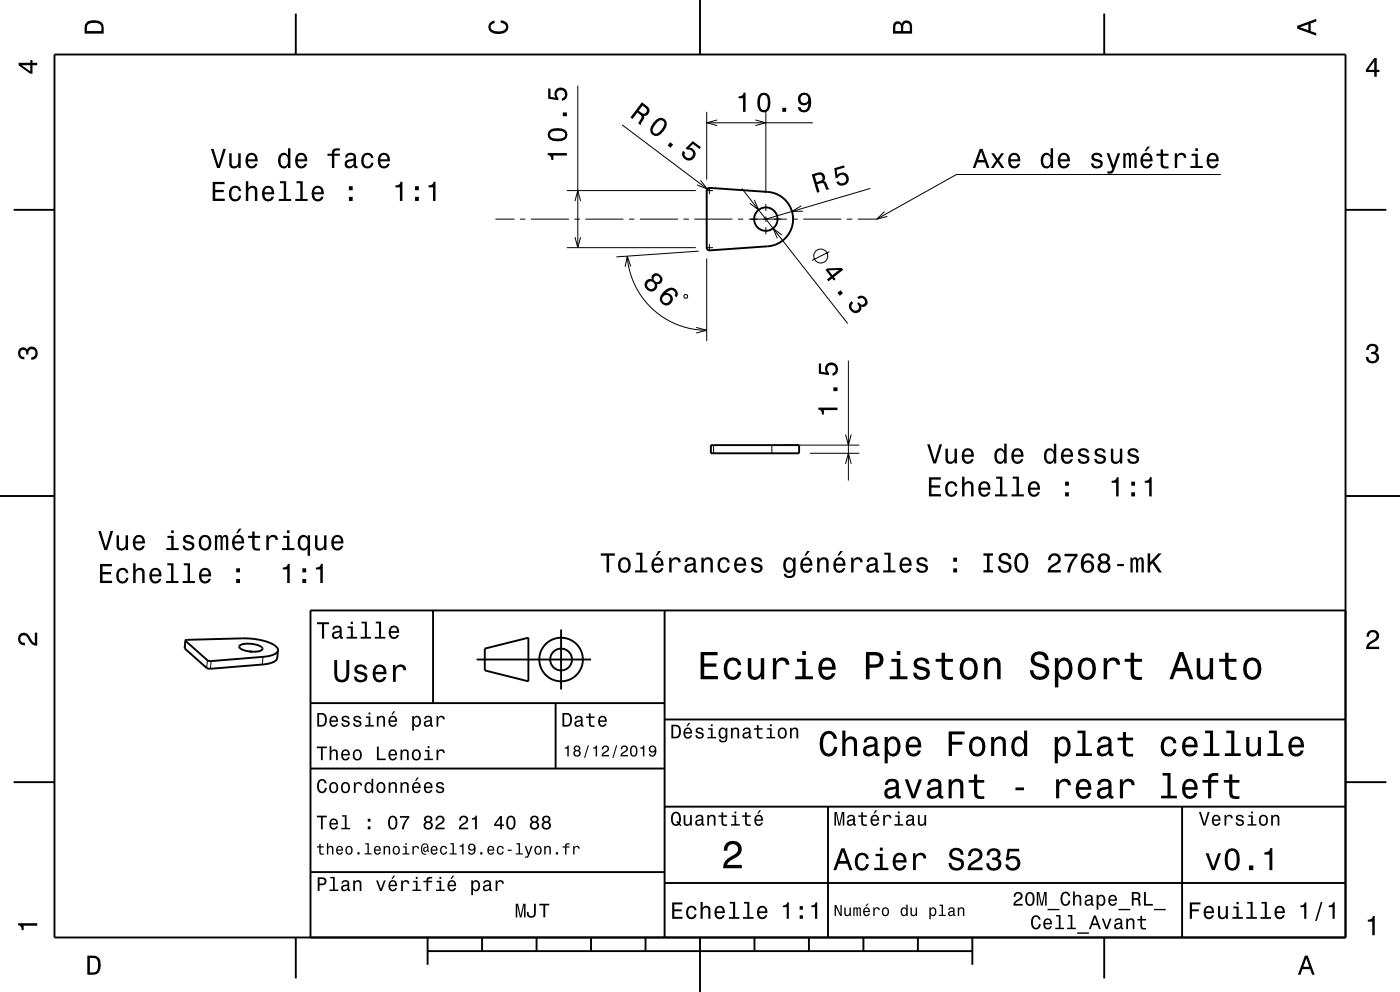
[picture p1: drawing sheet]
<svg xmlns="http://www.w3.org/2000/svg" width="257mm" height="182mm" viewBox="0 0 257 182" stroke-linecap="round" stroke-linejoin="round" font-family="sans-serif">
<g fill="none" stroke="#000" stroke-width=".18">
<path d="M106.1 15.7v29.7M104.1 35h23.6M105.5 36.9l.6-1.9 .5 1.9M114.2 22.9l16 12.1M128.6 33.1l1.2 1.6-1.8-.8M129.6 35h1.3M129.7 20.5v12.5M129.7 22.5h19.5M130.2 34.3v1.3M131.7 22l-2 .5 2 .5M136.2 34.6l19.4 24.8M138.5 36.7l.8 1.8-1.6-1.2"/>
<path d="M138.7 22l1.9 .5-1.9 .5M140.6 20.5v14.9M140.6 37.4v1.3M140.6 39.7v1M147.1 37.8l-1.7 1 2-.1M159.8 34.6l-19.2 5.6M162.4 38.8l-1.4 1.4 1.9-.5M224.1 32h-48.5l-14.6 8.2h-3.5M91 40.2h3.5M95.5 40.2h1M97.5 40.2h7M104.1 45.4h23.6"/>
<path d="M105.5 40.2h1M105.5 43.5l.6 1.9 .5-1.9M107.5 40.2h7M115.1 47l.1 .5a14.6 14.6 0 0 0 14.5 13.1M115.5 40.2h1M115.8 48.9l-.7-1.9-.3 2M117.5 40.2h7M125.5 40.2h1M125.7 54.1l.3-.1 .2 .2v.3l-.1 .2h-.4l-.1-.1v-.4zM127.5 40.2h7M128.3 46.1l-15.2 1M129.6 45.4h1.3"/>
<path d="M129.7 47.4v15.2M130.2 44.8v1.3M135.5 40.2h1M137.5 40.2h7M140.6 41.7v1.3M143.5 43.1l-1.6-1.2 .8 1.8M145.5 40.2h1M147.5 40.2h7M152.3 46.2l-3.2 1.6M155.5 40.2h1M127.8 60.1l1.9 .5-1.9 .5M155.2 79.7l.5 2 .6-2"/>
<path d="M155.7 66.2v22M131 81.7v1.5M141.7 81.7v1.5M143.7 81.7h14M148.7 83.2h9M155.2 85.1l.5-1.9 .6 1.9M34.1 117.6l-.2 1.4M38.1 121.1l-.2 1.5M38.8 121.3l-.2 1.4M48.3 120.5l-.2 1.4"/>
<circle cx="150.7" cy="47" r="1.28"/>
</g>
<g fill="none" stroke="#000" stroke-width=".35">
<path d="M10 10h237v162h-237zM54.3 2.5v7.5M128.5 0v10M202.7 2.5v7.5M2.5 38.5h7.5M129.8 34.7l.5-.2 10.6 .7a5 5 0 0 1 4.7 5 5 5 0 0 1-4.7 5l-10.6 .7a.5 .5 0 0 1-.6-.5v-10.4zM247 38.5h7.5M0 91h10M130.5 81.7h16.2v1.5h-16.2zM247 91h10M34 117.5l-.1 1.5 4.2 3.6 .5 .1 9.5-.8a2.96 2.96 0 0 0 2.8-1.1l.1-1.5M34 117.5l4.1 3.6 .3 .2 9.9-.8a2.98 2.98 0 0 0 2.7-1.1v-.1"/>
<path d="M34 117.5l.4-.1 11.4-.2a7.6 7.6 0 0 1 5.1 1.7l.1 .4M44 118.4a4.3 4.3 0 0 1 4.2 .5 .54 .54 0 0 1-.7 .6 4.4 4.4 0 0 1-3.5-.7zM45.7 119.5l.5 .1M79.5 112v17M89 119l8-2v8l-8-2zM103 115.5v11M122 112v60M247 112h-190v60M57 129h65M87.5 121h21M102 129v12M122 132h125"/>
<path d="M2.5 143.5h7.5M57 141h65M122 148h125M152 148v24M217 148v24M247 143.5h7.5M54.3 172v7.5M57 160h65M78.5 174.5h100M78.5 172v5M88.5 172v2.5M98.5 172v2.5"/>
<path d="M108.5 172v2.5M118.5 172v2.5M122 162h125M128.5 172v10M138.5 172v2.5M148.5 172v2.5M158.5 172v2.5M168.5 172v2.5M178.5 172v5M202.7 172v7.5"/>
<circle cx="140.6" cy="40.2" r="2.15"/>
<circle cx="103" cy="121" r="2"/>
<circle cx="103" cy="121" r="4"/>
</g>
<g fill="#000">
<path d="M3.4 11.5v.5l2.1 1.5h.5v-1.5h.8v-.5h-.8v-.5h-.4v.5zM4 12h1.6v1.1z" fill-rule="evenodd"/>
<path d="M16 4a2.2 2.2 0 0 0-.5 2.2h3.5v-1.2a1.42 1.42 0 0 0-1.7-1.3l-.8 .1zM16.3 4.4a2.15 2.15 0 0 1 2.2 .3l.1 1h-2.6v-1z" fill-rule="evenodd"/>
<path d="M89.9 4.2l.9-.4v.4a.7 .7 0 0 0-.7 .5 .7 .7 0 0 0 .3 .8 2.28 2.28 0 0 0 2.4-.2 .79 .79 0 0 0-.1-.8 .79 .79 0 0 0-.8-.3v-.5a1.24 1.24 0 0 1 1.4 1.1 1.24 1.24 0 0 1-1 1.4 2.21 2.21 0 0 1-2.5-.7l-.2-.5z" fill-rule="evenodd"/>
<path d="M164.2 4.2l-.3 .7v1.3h3.5v-1.3a.98 .98 0 0 0-.7-1.1 .98 .98 0 0 0-1.2 .6 .83 .83 0 0 0-1.3-.2zM164.5 4.5a.54 .54 0 0 1 .6-.1 .54 .54 0 0 1 .3 .6v.7h-1zM166 4.4a.62 .62 0 0 1 .7-.1 .62 .62 0 0 1 .3 .6v.8h-1.2z" fill-rule="evenodd"/>
<path d="M238.1 4.7v.6l3.5 1.2v-.4l-1-.4v-1.4l1-.4v-.4zM238.6 5l1.6-.5v1z" fill-rule="evenodd"/>
<path d="M252.3 10.7l-1.6 2.1v.4h1.6v.9h.4v-.9h.5v-.4h-.5v-2.1zM252.3 11.2v1.6h-1.1z" fill-rule="evenodd"/>
<path d="M39 33.4v3.5h2.3v-.5h-1.8v-1.1h1.6v-.5h-1.6v-1h1.7v-.4zM42.3 34.4a1.53 1.53 0 0 0 .9 2.6 1.06 1.06 0 0 0 1.1-1.1h-.5a.67 .67 0 0 1-.6 .7 .67 .67 0 0 1-.7-.6 1.12 1.12 0 0 1 .7-1.5 .59 .59 0 0 1 .6 .6h.5a1.09 1.09 0 0 0-.8-1 1.09 1.09 0 0 0-1.2 .3zM45.1 33.2v3.7h.5v-1.6a.63 .63 0 0 1 .4-.8 .63 .63 0 0 1 .8 .4v2h.4v-1.8a.88 .88 0 0 0-.6-1 .88 .88 0 0 0-1 .5v-1.4zM48.4 34.4a1.54 1.54 0 0 0 .8 2.6 1.07 1.07 0 0 0 1.1-.9h-.4l-.3 .3-.3 .2a.76 .76 0 0 1-.7-1h1.7a1.17 1.17 0 0 0-.5-1.3 1.17 1.17 0 0 0-1.4 .1zM48.8 34.7a.66 .66 0 0 1 .7-.2 .66 .66 0 0 1 .4 .8h-1.3zM51.4 33.2v.4h.7v2.9h-.9v.4h2.2v-.4h-.9v-3.3zM54.4 33.2v.4h.7v2.9h-.9v.4h2.3v-.4h-.9v-3.3zM57.5 34.4a1.54 1.54 0 0 0 .8 2.6 1.07 1.07 0 0 0 1.1-.9h-.4l-.3 .3-.3 .2a.76 .76 0 0 1-.7-1h1.7a1.17 1.17 0 0 0-.4-1.3 1.17 1.17 0 0 0-1.5 .1zM57.9 34.7a.66 .66 0 0 1 .8-.2 .66 .66 0 0 1 .3 .8h-1.3zM64 36.1v.8h.7v-.8zM64 34.2v.7h.7v-.7z" fill-rule="evenodd"/>
<path d="M38.7 27.3l1.2 3.5h.5l1.1-3.5h-.5l-.9 3-.9-3zM42.1 28.1v1.8a.89 .89 0 0 0 .6 1 .89 .89 0 0 0 1.1-.5v.4h.4v-2.7h-.5v1.6a.64 .64 0 0 1-.3 .8 .64 .64 0 0 1-.9-.4v-2zM45.4 28.4a1.54 1.54 0 0 0 .8 2.5 1.05 1.05 0 0 0 1.1-.9h-.5l-.2 .4-.4 .1a.76 .76 0 0 1-.7-.9h1.8a1.16 1.16 0 0 0-.5-1.4 1.16 1.16 0 0 0-1.4 .2zM45.7 28.6a.66 .66 0 0 1 .8-.1 .66 .66 0 0 1 .3 .7h-1.3zM51.3 28.4a1.57 1.57 0 0 0 .8 2.5l.4-.1 .4-.4v.4h.4v-3.6h-.4v1.3a.89 .89 0 0 0-1.6-.1zM51.7 28.7a.62 .62 0 0 1 .7-.3 .62 .62 0 0 1 .4 .6 1.12 1.12 0 0 1-.6 1.5 1.19 1.19 0 0 1-.5-1.8zM54.5 28.4a1.54 1.54 0 0 0 .8 2.5 1.06 1.06 0 0 0 1.1-.9h-.5l-.2 .4-.4 .1a.76 .76 0 0 1-.7-.9h1.8a1.17 1.17 0 0 0-.5-1.4 1.17 1.17 0 0 0-1.4 .2zM54.8 28.6a.66 .66 0 0 1 .8-.1 .66 .66 0 0 1 .3 .7h-1.3zM60.1 28.2v.4h.8v2.2h.5v-2.2h1v-.4h-1a.5 .5 0 0 1 .6-.6h.4v-.4a1.04 1.04 0 0 0-1.5 .8v.2zM63.6 28.3l-.2 .6h.4a.55 .55 0 0 1 .6-.5 .55 .55 0 0 1 .4 .7l-.2 .1a1.14 1.14 0 0 0-1.3 .9 .73 .73 0 0 0 .8 .8l.4-.1 .5-.3 .1 .3h.5v-.3l-.2-.1v-1.6a1.02 1.02 0 0 0-.7-.8 1.02 1.02 0 0 0-1.1 .3zM63.8 29.8l1.1-.4a.77 .77 0 0 1-.2 .9 .77 .77 0 0 1-.9 .1l-.1-.3zM66.6 28.4a1.53 1.53 0 0 0 .9 2.5 1.06 1.06 0 0 0 1.1-1h-.5a.67 .67 0 0 1-.6 .6 .67 .67 0 0 1-.7-.6 1.11 1.11 0 0 1 .7-1.5 .59 .59 0 0 1 .6 .6h.4a1.09 1.09 0 0 0-.7-.9 1.09 1.09 0 0 0-1.2 .3zM69.7 28.4a1.54 1.54 0 0 0 .7 2.5 1.06 1.06 0 0 0 1.1-.9h-.4l-.2 .4-.4 .1a.76 .76 0 0 1-.7-.9h1.8a1.17 1.17 0 0 0-.5-1.4 1.17 1.17 0 0 0-1.4 .2zM70 28.6a.66 .66 0 0 1 .8-.1 .66 .66 0 0 1 .3 .7h-1.3z" fill-rule="evenodd"/>
<path d="M72.6 34v.4h.8v2.5h.5v-3.6h-.4a.77 .77 0 0 1-.9 .7zM76.2 36.1v.8h.7v-.8zM76.2 34.2v.7h.7v-.7zM78.7 34v.4h.8v2.5h.4v-3.6h-.3a.78 .78 0 0 1-.9 .7z" fill-rule="evenodd"/>
<path d="M100.5 28.1v.3a.77 .77 0 0 1 .7 1h.4v-.9h2.5v-.4zM101 23.8a1.13 1.13 0 0 0-.4 1.2 1.13 1.13 0 0 0 1 .9 2.28 2.28 0 0 0 2.5-.7 1.14 1.14 0 0 0-1-1.6 2.85 2.85 0 0 0-2.1 .2zM101 24.4a2.38 2.38 0 0 1 2.7 0v.7a2.37 2.37 0 0 1-2.7 0zM103.3 20.6v.7h.8v-.7zM100.6 16.2v1.9l1.9 .3v-.4a.79 .79 0 0 1-.2-1.2 .79 .79 0 0 1 1.2 0 .79 .79 0 0 1-.1 1.1l-.2 .1v.5a1.21 1.21 0 0 0 1-1.4 1.21 1.21 0 0 0-1.5-1 1.21 1.21 0 0 0-.9 1.5l.2 .3-.9-.1v-1.6z" fill-rule="evenodd"/>
<path d="M117.8 18.8l-2.1 2.8 .4 .2 .9-1.1a1.09 1.09 0 0 1 .8 .9l-.6 1 .4 .4 .7-1.4-.1-.4a.97 .97 0 0 0 1-.6 .97 .97 0 0 0-.4-1.1zM118 19.4a1.08 1.08 0 0 1 .8 1 .6 .6 0 0 1-.5 .5 .6 .6 0 0 1-.6-.3l-.5-.3z" fill-rule="evenodd"/>
<path d="M120.4 22a2.29 2.29 0 0 0-1 2.3 1.14 1.14 0 0 0 1.9 .3 2.3 2.3 0 0 0 1-2.4 1.14 1.14 0 0 0-1.9-.2zM120.7 22.4l.4-.3a.63 .63 0 0 1 .6 .1 .63 .63 0 0 1 .3 .6 2.73 2.73 0 0 1-1.6 1.7l-.6-.4a2.15 2.15 0 0 1 .9-1.7zM123 26.1l-.4 .6 .5 .4 .5-.6zM125.4 27.7a1.22 1.22 0 0 0 .5 1.7 1.22 1.22 0 0 0 1.6-.6 1.22 1.22 0 0 0-.6-1.7h-.4l.7-.7 1.2 .9 .3-.3-1.5-1.1-1.4 1.3 .4 .2a.79 .79 0 0 1 1 .6 .79 .79 0 0 1-.7 1 .79 .79 0 0 1-.8-.8v-.2z" fill-rule="evenodd"/>
<path d="M135.6 17.7v.3h.8v2.5h.5v-3.5h-.4a.77 .77 0 0 1-.9 .7zM139.3 17.5a3.1 3.1 0 0 0 0 2.7 1.13 1.13 0 0 0 1.2 .4 1.13 1.13 0 0 0 .9-1 2.31 2.31 0 0 0-.7-2.5l-.5-.1-.5 .1zM139.9 17.5h.7a2.37 2.37 0 0 1 0 2.6h-.7a2.38 2.38 0 0 1 0-2.6zM143.6 19.8v.7h.7v-.7zM146.8 17.3a1.15 1.15 0 0 0-.1 1.7 1.15 1.15 0 0 0 1.7-.1 1.02 1.02 0 0 1-.8 1.3 .56 .56 0 0 1-.6-.5h-.5a1.18 1.18 0 0 0 1.2 .9 1.18 1.18 0 0 0 1.1-1.1 2.91 2.91 0 0 0-.2-2.1 1.27 1.27 0 0 0-1.8-.1zM146.9 18.2a.75 .75 0 0 1 1.5 0 .75 .75 0 0 1-1.5 0z" fill-rule="evenodd"/>
<path d="M149 32l1 3.4 .4-.2-.4-1.4a1.08 1.08 0 0 1 1.2-.1l.5 1.1 .5-.1-.6-1.3-.4-.2a.97 .97 0 0 0 .1-1.2 .97 .97 0 0 0-1.2-.3zM149.6 32.3a1.08 1.08 0 0 1 1.2-.1 .6 .6 0 0 1 .2 .7 .6 .6 0 0 1-.6 .3l-.5 .2z" fill-rule="evenodd"/>
<path d="M153.1 30.9l1.8-.6 .2 .4-1.5 .5 .1 .9a1.22 1.22 0 0 1 1.7-.2 1.22 1.22 0 0 1 .3 1.7 1.22 1.22 0 0 1-1.7 .4l-.5-.6 .4-.2a.79 .79 0 0 0 1.2 .2 .79 .79 0 0 0 .1-1.1 .79 .79 0 0 0-1.2 0l-.2 .3-.4 .1z" fill-rule="evenodd"/>
<path d="M179.8 27.3l-1.2 3.5h.4l.4-1h1.4l.4 1h.4l-1.2-3.5zM180.1 27.8l.5 1.6h-1zM182 28.1l.8 1.3-.9 1.4h.5l.7-1 .7 1h.6l-1-1.4 .9-1.3h-.5l-.7 1-.6-1zM185.4 28.4a1.54 1.54 0 0 0 .8 2.5 1.05 1.05 0 0 0 1.1-.9h-.5l-.2 .4-.4 .1a.76 .76 0 0 1-.7-.9h1.8a1.16 1.16 0 0 0-.5-1.4 1.16 1.16 0 0 0-1.4 .2zM185.7 28.6a.66 .66 0 0 1 .8-.1 .66 .66 0 0 1 .3 .7h-1.3zM191.3 28.4a1.57 1.57 0 0 0 .8 2.5l.4-.1 .4-.4v.4h.4v-3.6h-.4v1.3a.89 .89 0 0 0-1.6-.1zM191.7 28.7a.62 .62 0 0 1 .7-.3 .62 .62 0 0 1 .4 .6 1.12 1.12 0 0 1-.6 1.5 1.19 1.19 0 0 1-.5-1.8zM194.5 28.4a1.54 1.54 0 0 0 .8 2.5 1.06 1.06 0 0 0 1.1-.9h-.5l-.2 .4-.4 .1a.76 .76 0 0 1-.7-.9h1.8a1.16 1.16 0 0 0-.5-1.4 1.16 1.16 0 0 0-1.4 .2zM194.8 28.6a.66 .66 0 0 1 .8-.1 .66 .66 0 0 1 .3 .7h-1.3zM200.6 28.2a.75 .75 0 0 0-.2 .9 .75 .75 0 0 0 .7 .5l.9 .3a.63 .63 0 0 1-.6 .7 .63 .63 0 0 1-.7-.6h-.4a1.1 1.1 0 0 0 1 .9 1.1 1.1 0 0 0 1.2-.9 .78 .78 0 0 0-.9-.8l-.7-.2-.1-.2a.61 .61 0 0 1 .6-.4 .61 .61 0 0 1 .5 .4h.5a.98 .98 0 0 0-1.5-.7zM203.1 28.1l1.1 2.9-.3 .4h-.6v.4a.89 .89 0 0 0 1.2-.6l1.1-3.1h-.4l-.8 2.2-.8-2.2zM206.2 28.1v2.7h.4v-1.8a.51 .51 0 0 1 .4-.6l.2 .3v2.1h.4v-1.8a.51 .51 0 0 1 .4-.6l.2 .1 .1 .4v1.9h.4v-1.8a.7 .7 0 0 0-.6-1l-.3 .1-.2 .3-.2-.3-.3-.1-.3 .1-.2 .3v-.3zM210.6 26.9l-.5 .8h.3l.7-.8zM209.7 28.4a1.54 1.54 0 0 0 .7 2.5 1.06 1.06 0 0 0 1.1-.9h-.4l-.2 .4-.4 .1a.76 .76 0 0 1-.7-.9h1.8a1.16 1.16 0 0 0-.5-1.4 1.16 1.16 0 0 0-1.4 .2zM210 28.6a.66 .66 0 0 1 .8-.1 .66 .66 0 0 1 .3 .7h-1.3zM213.1 27.4v.8h-.8v.4h.8v1.8a1.05 1.05 0 0 0 1.4 .5v-.4a.68 .68 0 0 1-1-.3v-1.6h1v-.4h-1v-.8zM215.7 28.1v2.7h.4v-1.5a.66 .66 0 0 1 .4-.8 .66 .66 0 0 1 .8 .2v.3h.5a.89 .89 0 0 0-.7-1 .89 .89 0 0 0-1 .6v-.5zM218.7 28.2v.4h.7v1.9h-.9v.3h2.3v-.3h-.9v-2.3zM219.4 27.2v.5h.5v-.5zM221.8 28.4a1.54 1.54 0 0 0 .8 2.5 1.06 1.06 0 0 0 1.1-.9h-.5l-.2 .4-.3 .1a.76 .76 0 0 1-.7-.9h1.7a1.16 1.16 0 0 0-.5-1.4 1.16 1.16 0 0 0-1.4 .2zM222.1 28.6a.66 .66 0 0 1 .8-.1 .66 .66 0 0 1 .4 .7h-1.3z" fill-rule="evenodd"/>
<path d="M118.6 51.5a1.17 1.17 0 0 0 .4 1.9 1.17 1.17 0 0 0 1.6-1v-.3a.89 .89 0 0 0 1-.5 .89 .89 0 0 0-.4-1.1 .89 .89 0 0 0-1.1-.3 .89 .89 0 0 0-.5 1 .87 .87 0 0 0-1 .3zM118.8 52.3a.71 .71 0 0 1 1.4 0 .71 .71 0 0 1-1.4 0zM120 51.2a.59 .59 0 0 1 1.1 0 .59 .59 0 0 1-1.1 0zM121.7 53.6a1.29 1.29 0 0 0-.5 1.7 1.29 1.29 0 0 0 1.6 .7 1.13 1.13 0 0 0 .7-1.4 1.13 1.13 0 0 0-1.2-.8 1.02 1.02 0 0 1 1.5-.4 .57 .57 0 0 1 0 .8l.4 .4a1.18 1.18 0 0 0-.3-1.6 1.18 1.18 0 0 0-1.5 .1zM121.5 54.8a.75 .75 0 0 1 1.5 0 .75 .75 0 0 1-1.5 0z" fill-rule="evenodd"/>
<path d="M151.5 49.5l1 1.2-.7 .6 .3 .3 .7-.5 .3 .4 .3-.3-.3-.4 1.7-1.3-.3-.4-2.6 .1zM152.1 49.6l1.9-.1-1.2 1zM153.7 53.7l.5 .6 .5-.5-.4-.6zM156.3 55.3a1.2 1.2 0 0 0 0 1.8 1.2 1.2 0 0 0 1.8-.3v-.6a.9 .9 0 0 0 1.1-.4 .9 .9 0 0 0-.2-1.1 1.05 1.05 0 0 0-1.6-.2l.2 .4a.64 .64 0 0 1 1.1 .1 .64 .64 0 0 1-.5 .9l-.6-.5-.3 .3a.72 .72 0 0 1 .3 .9 .72 .72 0 0 1-.9 .4 .72 .72 0 0 1-.4-.9l.3-.5z" fill-rule="evenodd"/>
<path d="M3.6 64a.86 .86 0 0 1 1.4 .2 1.06 1.06 0 0 1 1.2-.6 1.06 1.06 0 0 1 .7 1.2 1.1 1.1 0 0 1-1.2 1.2v-.4a.71 .71 0 0 0 .8-1 .71 .71 0 0 0-1.3-.1v.6h-.4a.61 .61 0 0 0-.3-.8 .61 .61 0 0 0-.8 .2 .61 .61 0 0 0 .2 .8l.6 .2v.4a1.15 1.15 0 0 1-1.2-.6 1.15 1.15 0 0 1 .3-1.3z" fill-rule="evenodd"/>
<path d="M150.2 74.8v.3a.77 .77 0 0 1 .7 1h.3v-.9h2.5v-.4zM153 71.1v.7h.7v-.7zM150.3 66.7v1.9l1.9 .2v-.4a.79 .79 0 0 1-.2-1.1 .79 .79 0 0 1 1.2-.1 .79 .79 0 0 1-.1 1.2l-.3 .1v.4a1.21 1.21 0 0 0 1.1-1.4 1.21 1.21 0 0 0-1.5-1 1.21 1.21 0 0 0-.9 1.6l.2 .3-1-.2v-1.5z" fill-rule="evenodd"/>
<path d="M251.1 63.4a1.08 1.08 0 0 1 1.4-.2 1.08 1.08 0 0 1 .4 1.2l-.3 .3a1.06 1.06 0 0 1 .5 1.3 1.06 1.06 0 0 1-1.2 .7 1.1 1.1 0 0 1-1.2-1.2h.5a.71 .71 0 0 0 1 .8 .71 .71 0 0 0 .1-1.3h-.6v-.4a.61 .61 0 0 0 .8-.3 .61 .61 0 0 0-.2-.8 .61 .61 0 0 0-.9 .2l-.1 .5h-.5l.1-.5z" fill-rule="evenodd"/>
<path d="M18 97.4l1.2 3.5h.5l1.1-3.5h-.5l-.9 3-.9-3zM21.4 98.2v1.8a.89 .89 0 0 0 .6 1 .89 .89 0 0 0 1.1-.5v.4h.4v-2.7h-.4v1.6a.64 .64 0 0 1-.4 .8 .64 .64 0 0 1-.8-.4l-.1-2zM24.7 98.5a1.54 1.54 0 0 0 .8 2.5 1.05 1.05 0 0 0 1.1-.8h-.5l-.2 .3-.4 .1a.76 .76 0 0 1-.7-.9h1.8a1.16 1.16 0 0 0-.5-1.4 1.16 1.16 0 0 0-1.4 .2zM25 98.7a.66 .66 0 0 1 .8-.1 .66 .66 0 0 1 .4 .7h-1.4zM30.7 98.3v.4h.7v1.9h-.9v.3h2.3v-.3h-.9v-2.3zM31.4 97.3v.5h.5v-.5zM33.8 98.3a.76 .76 0 0 0-.2 .9 .76 .76 0 0 0 .7 .5l.9 .3a.63 .63 0 0 1-.6 .7 .63 .63 0 0 1-.6-.6h-.5a1.1 1.1 0 0 0 1.1 .9 1.1 1.1 0 0 0 1.1-.9 .78 .78 0 0 0-.8-.8l-.8-.2-.1-.2a.61 .61 0 0 1 .6-.4 .61 .61 0 0 1 .6 .4h.4a.98 .98 0 0 0-1.4-.7zM36.8 98.5a1.53 1.53 0 0 0 .8 2.5 1.52 1.52 0 0 0 1.3-1.2 1.52 1.52 0 0 0-.8-1.6l-.5-.1-.5 .1zM37.1 98.8a.67 .67 0 0 1 .7-.3 .67 .67 0 0 1 .5 .6 1.11 1.11 0 0 1-.7 1.5 1.17 1.17 0 0 1-.5-1.8zM39.5 98.2v2.7h.4v-1.8a.5 .5 0 0 1 .3-.6l.3 .3v2.1h.4v-1.8a.5 .5 0 0 1 .3-.6l.2 .1 .1 .4v1.9h.4v-1.8a.69 .69 0 0 0-.5-1l-.3 .1-.3 .3-.2-.3-.3-.1-.3 .1-.2 .3v-.3zM43.9 97l-.5 .8h.3l.7-.8zM42.9 98.5a1.54 1.54 0 0 0 .8 2.5 1.06 1.06 0 0 0 1.1-.8h-.5l-.2 .3-.4 .1a.76 .76 0 0 1-.6-.9h1.7a1.16 1.16 0 0 0-.5-1.4 1.16 1.16 0 0 0-1.4 .2zM43.2 98.7a.66 .66 0 0 1 .8-.1 .66 .66 0 0 1 .4 .7h-1.3zM46.3 97.5v.8h-.8v.4h.8v1.8a1.05 1.05 0 0 0 1.5 .5v-.4a.68 .68 0 0 1-1-.3l-.1-1.6h1.1v-.4h-1.1v-.8zM48.9 98.2v2.7h.4v-1.5a.66 .66 0 0 1 .4-.8 .66 .66 0 0 1 .8 .2l.1 .3h.4a.89 .89 0 0 0-.7-1 .89 .89 0 0 0-1 .6v-.5zM52 98.3v.4h.7v1.9h-.9v.3h2.2v-.3h-.9v-2.3zM52.7 97.3v.5h.4v-.5zM54.9 98.5a1.57 1.57 0 0 0 .8 2.5 .82 .82 0 0 0 .8-.5v1.5h.4v-3.8h-.4v.4a.88 .88 0 0 0-1.6-.1zM55.3 98.8a.62 .62 0 0 1 .7-.3 .62 .62 0 0 1 .4 .6 1.12 1.12 0 0 1-.6 1.5 1.19 1.19 0 0 1-.5-1.8zM57.8 98.2v1.8a.89 .89 0 0 0 .6 1 .89 .89 0 0 0 1.1-.5v.4h.4v-2.7h-.4v1.6a.65 .65 0 0 1-.4 .8 .65 .65 0 0 1-.8-.4v-2zM61.1 98.5a1.54 1.54 0 0 0 .8 2.5 1.06 1.06 0 0 0 1.1-.8h-.4l-.3 .3-.3 .1a.76 .76 0 0 1-.7-.9h1.7a1.16 1.16 0 0 0-.4-1.4 1.16 1.16 0 0 0-1.5 .2zM61.5 98.7a.66 .66 0 0 1 .8-.1 .66 .66 0 0 1 .3 .7h-1.3z" fill-rule="evenodd"/>
<path d="M170.5 87.6v3.5h2.2v-.5h-1.7v-1.1h1.6v-.5h-1.6v-1h1.7v-.4zM173.8 88.6a1.53 1.53 0 0 0 .8 2.6 1.06 1.06 0 0 0 1.1-1.1h-.4a.67 .67 0 0 1-.6 .7 .67 .67 0 0 1-.7-.6 1.12 1.12 0 0 1 .7-1.5 .6 .6 0 0 1 .6 .6h.4a1.09 1.09 0 0 0-.7-1 1.09 1.09 0 0 0-1.2 .3zM176.6 87.5v3.6h.5v-1.6a.63 .63 0 0 1 .3-.8 .63 .63 0 0 1 .8 .4l.1 2h.4v-1.8a.88 .88 0 0 0-.6-1 .88 .88 0 0 0-1 .5v-1.3zM179.9 88.6a1.55 1.55 0 0 0 .8 2.6 1.06 1.06 0 0 0 1.1-.9h-.5l-.2 .3-.4 .2a.76 .76 0 0 1-.7-1h1.8a1.17 1.17 0 0 0-.5-1.3 1.17 1.17 0 0 0-1.4 .1zM180.2 88.9a.66 .66 0 0 1 .8-.2 .66 .66 0 0 1 .4 .8h-1.4zM182.9 87.5v.3h.7v2.9h-.9v.4h2.2v-.4h-.9v-3.2zM185.9 87.5v.3h.7v2.9h-.9v.4h2.3v-.4h-1v-3.2zM189 88.6a1.54 1.54 0 0 0 .8 2.6 1.06 1.06 0 0 0 1.1-.9h-.5l-.2 .3-.4 .2a.76 .76 0 0 1-.7-1h1.8a1.17 1.17 0 0 0-.5-1.3 1.17 1.17 0 0 0-1.4 .1zM189.3 88.9a.66 .66 0 0 1 .8-.2 .66 .66 0 0 1 .4 .8h-1.4zM195.5 90.3v.8h.7v-.8zM195.5 88.4v.7h.7v-.7z" fill-rule="evenodd"/>
<path d="M170.2 81.5l1.1 3.5h.5l1.1-3.5h-.4l-.9 3-.9-3zM173.6 82.3v1.8a.89 .89 0 0 0 .6 1 .89 .89 0 0 0 1-.5v.4h.5v-2.7h-.5v1.6a.64 .64 0 0 1-.4 .8 .64 .64 0 0 1-.8-.4v-2zM176.8 82.6a1.54 1.54 0 0 0 .8 2.5 1.05 1.05 0 0 0 1.1-.9h-.4l-.2 .4-.4 .1a.76 .76 0 0 1-.7-.9h1.8a1.16 1.16 0 0 0-.5-1.4 1.16 1.16 0 0 0-1.5 .2zM177.2 82.8a.66 .66 0 0 1 .8-.1 .66 .66 0 0 1 .3 .7h-1.3zM182.8 82.6a1.58 1.58 0 0 0 .8 2.5l.4-.1 .3-.4v.4h.5v-3.6h-.4v1.3a.89 .89 0 0 0-1.6-.1zM183.2 82.9a.62 .62 0 0 1 .6-.3 .62 .62 0 0 1 .5 .6 1.12 1.12 0 0 1-.7 1.5 1.19 1.19 0 0 1-.4-1.8zM186 82.6a1.54 1.54 0 0 0 .7 2.5 1.05 1.05 0 0 0 1.1-.9h-.4l-.2 .4-.4 .1a.76 .76 0 0 1-.7-.9h1.8a1.16 1.16 0 0 0-.5-1.4 1.16 1.16 0 0 0-1.4 .2zM186.3 82.8a.66 .66 0 0 1 .8-.1 .66 .66 0 0 1 .3 .7h-1.3zM191.9 82.6a1.57 1.57 0 0 0 .8 2.5l.4-.1 .4-.4v.4h.4v-3.6h-.4v1.3a.89 .89 0 0 0-1.6-.1zM192.3 82.9a.62 .62 0 0 1 .6-.3 .62 .62 0 0 1 .5 .6 1.12 1.12 0 0 1-.6 1.5 1.19 1.19 0 0 1-.5-1.8zM195.1 82.6a1.55 1.55 0 0 0 .8 2.5 1.06 1.06 0 0 0 1-.9h-.4l-.2 .4-.4 .1a.76 .76 0 0 1-.7-.9h1.8a1.17 1.17 0 0 0-.5-1.4 1.17 1.17 0 0 0-1.4 .2zM195.4 82.8a.66 .66 0 0 1 .8-.1 .66 .66 0 0 1 .3 .7h-1.3zM198.2 82.4a.75 .75 0 0 0-.3 .9 .75 .75 0 0 0 .7 .5l.8 .2a.4 .4 0 0 1 .1 .4 .4 .4 0 0 1-.3 .3 .67 .67 0 0 1-.9-.5h-.5a1.1 1.1 0 0 0 1.1 .9 1.1 1.1 0 0 0 1.1-.9 .78 .78 0 0 0-.8-.8l-.8-.2-.1-.2a.61 .61 0 0 1 .6-.4 .61 .61 0 0 1 .6 .4h.4a.98 .98 0 0 0-1.4-.7zM201.2 82.4a.75 .75 0 0 0-.2 .9 .75 .75 0 0 0 .7 .5l.9 .3a.63 .63 0 0 1-.6 .7 .63 .63 0 0 1-.7-.6h-.4a1.1 1.1 0 0 0 1 .9 1.1 1.1 0 0 0 1.1-.9 .78 .78 0 0 0-.8-.8l-.7-.2-.1-.2a.61 .61 0 0 1 .6-.4 .61 .61 0 0 1 .5 .4h.5a.98 .98 0 0 0-1.5-.7zM203.9 82.3v1.8a.89 .89 0 0 0 .6 1 .89 .89 0 0 0 1.1-.5v.4h.4v-2.7h-.4v1.6a.65 .65 0 0 1-.4 .8 .65 .65 0 0 1-.8-.4v-2zM207.3 82.4a.75 .75 0 0 0-.3 .9 .75 .75 0 0 0 .8 .5l.8 .3a.63 .63 0 0 1-.6 .7 .63 .63 0 0 1-.6-.6h-.5a1.1 1.1 0 0 0 1.1 .9 1.1 1.1 0 0 0 1.1-.9 .78 .78 0 0 0-.8-.8l-.7-.2-.2-.2a.61 .61 0 0 1 .6-.4 .61 .61 0 0 1 .6 .4h.4a.98 .98 0 0 0-1.4-.7z" fill-rule="evenodd"/>
<path d="M204.1 88.2v.4h.8v2.5h.4v-3.6h-.3a.78 .78 0 0 1-.9 .7zM207.7 90.3v.8h.7v-.8zM207.7 88.4v.7h.7v-.7zM210.1 88.2v.4h.9v2.5h.4v-3.6h-.3a.77 .77 0 0 1-1 .7z" fill-rule="evenodd"/>
<path d="M3.6 116.4a1.22 1.22 0 0 1 2 .7l.4 .6 .4 .3v-1.9h.4v2.4a1.8 1.8 0 0 1-1.7-1.4 .71 .71 0 0 0-.9-.5 .71 .71 0 0 0-.5 .8 .71 .71 0 0 0 .9 .5v.5a1.19 1.19 0 0 1-1.2-.7 1.19 1.19 0 0 1 .2-1.3z" fill-rule="evenodd"/>
<path d="M18.4 103.5v3.5h2.2v-.5h-1.8v-1.1h1.6v-.5h-1.6v-1h1.7v-.4zM21.6 104.6a1.53 1.53 0 0 0 .9 2.5 1.06 1.06 0 0 0 1.1-1.1h-.4a.67 .67 0 0 1-.7 .7 .67 .67 0 0 1-.7-.6 1.12 1.12 0 0 1 .7-1.5 .6 .6 0 0 1 .6 .6h.5a1.09 1.09 0 0 0-.8-1 1.09 1.09 0 0 0-1.2 .4zM24.4 103.3v3.7h.5v-1.6a.63 .63 0 0 1 .4-.8 .63 .63 0 0 1 .8 .4v2h.5v-1.8a.88 .88 0 0 0-.6-1 .88 .88 0 0 0-1.1 .5v-1.4zM27.7 104.6a1.54 1.54 0 0 0 .8 2.5 1.06 1.06 0 0 0 1.1-.9h-.4l-.3 .3-.3 .2a.76 .76 0 0 1-.7-1h1.7a1.16 1.16 0 0 0-.4-1.3 1.16 1.16 0 0 0-1.5 .2zM28.1 104.8a.66 .66 0 0 1 .8-.2 .66 .66 0 0 1 .3 .8h-1.3zM30.7 103.3v.4h.7v2.9h-.9v.4h2.3v-.4h-1v-3.3zM33.7 103.3v.4h.7v2.9h-.9v.4h2.3v-.4h-.9v-3.3zM36.8 104.6a1.54 1.54 0 0 0 .8 2.5 1.06 1.06 0 0 0 1.1-.9h-.4l-.2 .3-.4 .2a.76 .76 0 0 1-.7-1h1.8a1.16 1.16 0 0 0-.5-1.3 1.16 1.16 0 0 0-1.5 .2zM37.2 104.8a.66 .66 0 0 1 .8-.2 .66 .66 0 0 1 .3 .8h-1.3zM43.4 106.2v.8h.7v-.8zM43.4 104.3v.7h.7v-.7z" fill-rule="evenodd"/>
<path d="M51.9 104.1v.4h.8v2.5h.5v-3.6h-.4a.77 .77 0 0 1-.9 .7zM55.5 106.2v.8h.7v-.8zM55.5 104.3v.7h.7v-.7zM58 104.1v.4h.8v2.5h.5v-3.6h-.4a.77 .77 0 0 1-.9 .7z" fill-rule="evenodd"/>
<path d="M58.2 114.2v.3h.9v2.7h.4v-2.7h.9v-.3zM61.3 115l-.3 .5h.4a.47 .47 0 0 1 .6-.4 .47 .47 0 0 1 .3 .6l-.2 .1a.86 .86 0 0 0-.9 .2 .86 .86 0 0 0-.2 .8 .8 .8 0 0 0 1.4 .1l.1 .2 .5 .1v-.3l-.3-.1v-1.3a.87 .87 0 0 0-.6-.7 .87 .87 0 0 0-.8 .2zM61.4 116.3l.9-.3a.66 .66 0 0 1-.1 .7 .66 .66 0 0 1-.8 .1zM63.8 114.9v.3h.6v1.6h-.8v.4h2v-.4h-.8v-1.9zM64.4 114.1v.4h.4v-.4zM66.4 114.1v.3h.6v2.4h-.8v.4h1.9v-.4h-.8v-2.7zM69 114.1v.3h.6v2.4h-.8v.4h1.9v-.4h-.7v-2.7zM71.6 115.1a1.32 1.32 0 0 0 .7 2.1 .9 .9 0 0 0 .9-.7h-.3l-.2 .3-.4 .1a.64 .64 0 0 1-.5-.8h1.5a1 1 0 0 0-.4-1.2 1 1 0 0 0-1.3 .2zM71.9 115.3a.57 .57 0 0 1 .7-.1 .57 .57 0 0 1 .3 .6h-1.1z" fill-rule="evenodd"/>
<path d="M110.3 101.5v.4h1.1v3.1h.4v-3.1h1.1v-.4zM113.8 102.6a1.53 1.53 0 0 0 .8 2.5 1.51 1.51 0 0 0 1.2-1.2 1.51 1.51 0 0 0-.7-1.6l-.5-.1-.5 .1zM114.1 102.9a.67 .67 0 0 1 .7-.3 .67 .67 0 0 1 .5 .6 1.11 1.11 0 0 1-.7 1.5 1.17 1.17 0 0 1-.5-1.8zM116.8 101.4v.4h.7v2.9h-.9v.3h2.2v-.3h-.9v-3.3zM120.8 101.1l-.5 .8h.3l.7-.8zM119.9 102.6a1.54 1.54 0 0 0 .8 2.5 1.06 1.06 0 0 0 1.1-.9h-.5l-.2 .4-.4 .1a.76 .76 0 0 1-.7-.9h1.8a1.16 1.16 0 0 0-.5-1.4 1.16 1.16 0 0 0-1.4 .2zM120.2 102.8a.66 .66 0 0 1 .8-.1 .66 .66 0 0 1 .4 .7h-1.4zM122.9 102.3v2.7h.4v-1.5a.67 .67 0 0 1 .4-.8 .67 .67 0 0 1 .8 .2v.3h.5a.89 .89 0 0 0-.7-1 .89 .89 0 0 0-1 .6v-.5zM126 102.5l-.3 .6h.4a.55 .55 0 0 1 .7-.5 .55 .55 0 0 1 .4 .7l-.2 .1a1.13 1.13 0 0 0-1.4 .9 .73 .73 0 0 0 .8 .8l.5-.1 .4-.3 .1 .3h.6v-.3l-.3-.1v-1.6a1.02 1.02 0 0 0-1.7-.5zM126.2 104l1.1-.4a.77 .77 0 0 1-.2 .9 .77 .77 0 0 1-.9 .1l-.1-.3zM128.8 102.3v2.7h.4v-1.5a.64 .64 0 0 1 .4-.8 .64 .64 0 0 1 .8 .3v2h.5v-1.8a.89 .89 0 0 0-.7-.9 .89 .89 0 0 0-1 .4v-.4zM132 102.6a1.52 1.52 0 0 0 .9 2.5 1.05 1.05 0 0 0 1.1-1h-.5a.67 .67 0 0 1-.6 .6 .67 .67 0 0 1-.7-.6 1.11 1.11 0 0 1 .7-1.5 .6 .6 0 0 1 .6 .6h.5a1.09 1.09 0 0 0-.8-.9 1.09 1.09 0 0 0-1.2 .3zM135.1 102.6a1.54 1.54 0 0 0 .8 2.5 1.06 1.06 0 0 0 1-.9h-.4l-.2 .4-.4 .1a.76 .76 0 0 1-.7-.9h1.8a1.16 1.16 0 0 0-.5-1.4 1.16 1.16 0 0 0-1.4 .2zM135.4 102.8a.66 .66 0 0 1 .8-.1 .66 .66 0 0 1 .3 .7h-1.3zM138.2 102.4a.76 .76 0 0 0-.3 .9 .76 .76 0 0 0 .7 .5l.8 .2a.39 .39 0 0 1 .1 .4 .39 .39 0 0 1-.3 .3 .67 .67 0 0 1-.9-.5h-.5a1.1 1.1 0 0 0 1.1 .9 1.1 1.1 0 0 0 1.1-.9 .78 .78 0 0 0-.8-.8l-.8-.2-.1-.2a.61 .61 0 0 1 .6-.4 .61 .61 0 0 1 .6 .4h.4a.98 .98 0 0 0-1.4-.7zM144.1 102.6a1.57 1.57 0 0 0 .7 2.5l.5-.1 .3-.4a.73 .73 0 0 1-.3 1 .73 .73 0 0 1-1-.3h-.4a.81 .81 0 0 0 1 .8 .99 .99 0 0 0 1.1-1.2v-2.6h-.4v.5l-.3-.4a.89 .89 0 0 0-1.2 .2zM144.4 102.9a.63 .63 0 0 1 .7-.3 .63 .63 0 0 1 .5 .6 1.11 1.11 0 0 1-.7 1.5 1.19 1.19 0 0 1-.5-1.8zM148.2 101.1l-.5 .8h.3l.7-.8zM147.2 102.6a1.54 1.54 0 0 0 .8 2.5 1.06 1.06 0 0 0 1.1-.9h-.5l-.2 .4-.3 .1a.76 .76 0 0 1-.7-.9h1.7a1.16 1.16 0 0 0-.5-1.4 1.16 1.16 0 0 0-1.4 .2zM147.6 102.8a.66 .66 0 0 1 .7-.1 .66 .66 0 0 1 .4 .7h-1.3zM150 102.3v2.7h.5v-1.5a.63 .63 0 0 1 .3-.8 .63 .63 0 0 1 .8 .3l.1 2h.4v-1.8a.89 .89 0 0 0-.6-.9 .89 .89 0 0 0-1.1 .4v-.4zM154.2 101.1l-.5 .8h.3l.7-.8zM153.3 102.6a1.54 1.54 0 0 0 .8 2.5 1.06 1.06 0 0 0 1.1-.9h-.5l-.2 .4-.4 .1a.76 .76 0 0 1-.7-.9h1.8a1.16 1.16 0 0 0-.5-1.4 1.16 1.16 0 0 0-1.4 .2zM153.6 102.8a.66 .66 0 0 1 .8-.1 .66 .66 0 0 1 .3 .7h-1.3zM156.2 102.3v2.7h.5v-1.5a.66 .66 0 0 1 .3-.8 .66 .66 0 0 1 .9 .2v.3h.5a.89 .89 0 0 0-.7-1 .89 .89 0 0 0-1 .6v-.5zM159.4 102.5l-.3 .6h.4a.55 .55 0 0 1 .7-.5 .55 .55 0 0 1 .4 .7l-.2 .1a1.14 1.14 0 0 0-1.4 .9 .73 .73 0 0 0 .8 .8l.5-.1 .4-.3 .1 .3h.6v-.3l-.3-.1v-1.6a1.02 1.02 0 0 0-.7-.8 1.02 1.02 0 0 0-1 .3zM159.6 104l1.1-.4a.77 .77 0 0 1-.2 .9 .77 .77 0 0 1-.9 .1l-.1-.3zM162.3 101.4v.4h.7v2.9h-.9v.3h2.3v-.3h-.9v-3.3zM165.4 102.6a1.54 1.54 0 0 0 .8 2.5 1.05 1.05 0 0 0 1.1-.9h-.4l-.3 .4-.3 .1a.76 .76 0 0 1-.7-.9h1.8a1.16 1.16 0 0 0-.5-1.4 1.16 1.16 0 0 0-1.5 .2zM165.8 102.8a.66 .66 0 0 1 .8-.1 .66 .66 0 0 1 .3 .7h-1.3zM168.5 102.4a.76 .76 0 0 0-.2 .9 .76 .76 0 0 0 .7 .5l.8 .2a.39 .39 0 0 1 .1 .4 .39 .39 0 0 1-.3 .3 .67 .67 0 0 1-1-.5h-.4a1.1 1.1 0 0 0 1.1 .9 1.1 1.1 0 0 0 1.1-.9 .78 .78 0 0 0-.9-.8l-.7-.2-.1-.2a.61 .61 0 0 1 .6-.4 .61 .61 0 0 1 .5 .4h.5a.98 .98 0 0 0-1.5-.7zM175 104.3v.7h.7v-.7zM175 102.3v.8h.7v-.8zM180.5 101.5v.4h.7v2.7h-.7v.4h1.8v-.4h-.7v-2.7h.7v-.4zM183.6 101.7a.96 .96 0 0 0-.3 1.1 .96 .96 0 0 0 1 .6 .78 .78 0 0 1 .9 .9 .84 .84 0 0 1-1 .4 .84 .84 0 0 1-.5-.8h-.5a1.24 1.24 0 0 0 1.4 1.2 1.24 1.24 0 0 0 1-1.5 2.46 2.46 0 0 0-1.6-.8 .66 .66 0 0 1 .4-1 .66 .66 0 0 1 .7 .8h.5a1.16 1.16 0 0 0-.7-1.1 1.16 1.16 0 0 0-1.3 .2zM186.5 101.9a2.54 2.54 0 0 0 .4 3.1 1.21 1.21 0 0 0 1.8-.9 2.23 2.23 0 0 0-.7-2.5 1.19 1.19 0 0 0-1.5 .3zM187.2 101.9l.3-.1a1.15 1.15 0 0 1 .8 1.5 1.14 1.14 0 0 1-.8 1.4 1.13 1.13 0 0 1-.8-1.4v-.6zM192.7 101.8l-.2 .4-.1 .6h.5a.7 .7 0 0 1 .5-.9 .7 .7 0 0 1 .8 .5 .7 .7 0 0 1-.5 .9 1.81 1.81 0 0 0-1.4 1.7h2.4v-.4h-1.9a1.71 1.71 0 0 1 1.2-1 1.15 1.15 0 0 0 .5-1.7 1.15 1.15 0 0 0-1.8-.1zM195.4 101.6v.5h1.9a5.2 5.2 0 0 0-1.4 2.9h.5a5.3 5.3 0 0 1 1.4-3v-.4zM199 101.8l-.4 .5a2.94 2.94 0 0 0 .1 2.4 1.18 1.18 0 0 0 1.6 .3 1.18 1.18 0 0 0 .4-1.5 1.18 1.18 0 0 0-1.4-.6l-.4 .3a1.03 1.03 0 0 1 .8-1.3 .58 .58 0 0 1 .7 .6h.4a1.12 1.12 0 0 0-.7-1 1.12 1.12 0 0 0-1.1 .3zM198.9 104a.75 .75 0 0 1 1.5 0 .75 .75 0 0 1-1.5 0zM201.9 101.8a.83 .83 0 0 0 .1 1.3 1.05 1.05 0 0 0-.5 1.3 1.05 1.05 0 0 0 1.2 .7 1.05 1.05 0 0 0 1.1-.7 1.05 1.05 0 0 0-.5-1.3 .88 .88 0 0 0 .4-1.1 .88 .88 0 0 0-1-.5zM201.9 104a.75 .75 0 0 1 1.5 0 .75 .75 0 0 1-1.5 0zM202.1 102.5a.59 .59 0 0 1 1.1 0 .59 .59 0 0 1-1.1 0zM205.1 103.5v.4h1.2v-.4zM207.5 102.3v2.7h.4v-1.8a.51 .51 0 0 1 .4-.6l.2 .3v2.1h.4v-1.8a.51 .51 0 0 1 .4-.6l.2 .1 .1 .4v1.9h.4v-1.8a.69 .69 0 0 0-.6-1l-.3 .1-.2 .3-.2-.3-.3-.1-.3 .1-.2 .3v-.3zM210.7 101.5v3.5h.4v-1.2l.5-.5 1.1 1.7h.6l-1.4-2 1.4-1.5h-.7l-1.5 1.6v-1.6z" fill-rule="evenodd"/>
<path d="M251.2 115.9a1.14 1.14 0 0 1 1.8 .1 1.14 1.14 0 0 1-.6 1.7 1.71 1.71 0 0 0-1.1 .9h1.9v.5h-2.4a1.79 1.79 0 0 1 1.4-1.7 .71 .71 0 0 0 .5-.9 .71 .71 0 0 0-.9-.5 .71 .71 0 0 0-.5 .8h-.5l.1-.5z" fill-rule="evenodd"/>
<path d="M58.2 137v.3h.7v2.2h.3v-2.2h.8v-.3zM60.5 136.9v2.6h.3v-1.1a.45 .45 0 0 1 .4-.7 .45 .45 0 0 1 .5 .6v1.2h.3v-1.3a.63 .63 0 0 0-.4-.7 .63 .63 0 0 0-.8 .3v-.9zM62.8 137.7a1.1 1.1 0 0 0 .6 1.8 .75 .75 0 0 0 .8-.6h-.3l-.2 .3-.2 .1a.54 .54 0 0 1-.5-.7h1.2a.83 .83 0 0 0-.3-1 .83 .83 0 0 0-1.1 .1zM63.1 137.9a.47 .47 0 0 1 .6-.1 .47 .47 0 0 1 .2 .5h-.9zM65 137.7a1.04 1.04 0 0 0-.2 1.3 1.04 1.04 0 0 0 1.1 .5 1.04 1.04 0 0 0 .5-1.3 1.04 1.04 0 0 0-1.2-.7zM65.2 137.9a.48 .48 0 0 1 .5-.1 .48 .48 0 0 1 .4 .4 .66 .66 0 0 1 0 .7 .66 .66 0 0 1-.7 .3 .98 .98 0 0 1-.2-1.3zM69.2 137v2.5h1.6v-.3h-1.3v-2.2zM71.5 137.7a1.1 1.1 0 0 0 .6 1.8 .75 .75 0 0 0 .8-.6h-.4l-.1 .3-.3 .1a.54 .54 0 0 1-.5-.7h1.3a.83 .83 0 0 0-.4-1 .83 .83 0 0 0-1 .1zM71.8 137.9a.47 .47 0 0 1 .5-.1 .47 .47 0 0 1 .3 .5h-1zM73.5 137.5v2h.3v-1.1a.45 .45 0 0 1 .4-.7 .45 .45 0 0 1 .5 .6v1.2h.3v-1.3a.63 .63 0 0 0-.4-.7 .63 .63 0 0 0-.8 .3v-.3zM75.8 137.7a1.04 1.04 0 0 0-.1 1.3 1.04 1.04 0 0 0 1.1 .5 1.04 1.04 0 0 0 .5-1.3 1.04 1.04 0 0 0-1.2-.7zM76.1 137.9a.48 .48 0 0 1 .5-.1 .48 .48 0 0 1 .3 .4 .66 .66 0 0 1 0 .7 .66 .66 0 0 1-.7 .3 .97 .97 0 0 1-.1-1.3zM78 137.6v.3h.5v1.3h-.6v.3h1.6v-.3h-.7v-1.6zM78.5 136.9v.3h.3v-.3zM80.1 137.5v2h.4v-1.1a.47 .47 0 0 1 .2-.6 .47 .47 0 0 1 .6 .2v.1h.4a.64 .64 0 0 0-.5-.6 .64 .64 0 0 0-.8 .4v-.4z" fill-rule="evenodd"/>
<path d="M58.2 130.8v2.5h.9a1.37 1.37 0 0 0 .7-2.2 1.55 1.55 0 0 0-1.6-.3zM58.6 131.1l.7 .1a1.35 1.35 0 0 1 0 1.8h-.7zM60.7 131.6a1.1 1.1 0 0 0 .5 1.8 .76 .76 0 0 0 .8-.6h-.3l-.2 .2-.2 .1a.54 .54 0 0 1-.5-.7h1.3a.83 .83 0 0 0-.4-.9 .83 .83 0 0 0-1 .1zM60.9 131.7a.47 .47 0 0 1 .6-.1 .47 .47 0 0 1 .2 .6h-.9zM62.9 131.5a.54 .54 0 0 0-.2 .6 .54 .54 0 0 0 .5 .3l.6 .2a.43 .43 0 0 1-.4 .5 .43 .43 0 0 1-.4-.4h-.3a.74 .74 0 0 0 .9 .7 .74 .74 0 0 0 .5-1l-1-.4a.38 .38 0 0 1 .3-.5 .38 .38 0 0 1 .4 .4h.3a.77 .77 0 0 0-1.2-.4zM65 131.5a.54 .54 0 0 0-.1 .6 .54 .54 0 0 0 .5 .3l.6 .2a.43 .43 0 0 1-.4 .5 .43 .43 0 0 1-.5-.4h-.3a.74 .74 0 0 0 .9 .7 .74 .74 0 0 0 .5-1l-.9-.4a.38 .38 0 0 1 .3-.5 .38 .38 0 0 1 .4 .4h.3a.78 .78 0 0 0-1.3-.4zM67.2 131.4v.3h.5v1.3h-.7v.3h1.6v-.3h-.6v-1.6zM67.7 130.7v.4h.3v-.4zM69.2 131.4v1.9h.3v-1.1a.45 .45 0 0 1 .3-.6 .45 .45 0 0 1 .5 .3l.1 1.4h.3v-1.3a.63 .63 0 0 0-.5-.7 .63 .63 0 0 0-.7 .4v-.3zM72.2 130.5l-.4 .6h.3l.5-.6zM71.5 131.6a1.1 1.1 0 0 0 .6 1.8 .75 .75 0 0 0 .8-.6h-.4l-.1 .2-.3 .1a.54 .54 0 0 1-.5-.7h1.3a.83 .83 0 0 0-.4-.9 .83 .83 0 0 0-1 .1zM71.8 131.7a.47 .47 0 0 1 .5-.1 .47 .47 0 0 1 .3 .6h-1zM75.7 131.4v2.7h.3v-1.1a.66 .66 0 0 0 .7 .4 .66 .66 0 0 0 .5-.6 .95 .95 0 0 0-.8-1.5l-.4 .4v-.3zM76.1 131.8a.45 .45 0 0 1 .5-.2 .45 .45 0 0 1 .3 .4 .65 .65 0 0 1 .1 .8 .65 .65 0 0 1-.7 .2 1 1 0 0 1-.2-1.2zM78.1 131.5l-.2 .4h.3a.39 .39 0 0 1 .4-.3 .39 .39 0 0 1 .3 .5h-.1a.7 .7 0 0 0-.8 .3 .7 .7 0 0 0-.1 .8 .75 .75 0 0 0 1.1-.1l.1 .2h.4v-.2l-.2-.1v-1.1a.73 .73 0 0 0-.5-.6 .73 .73 0 0 0-.7 .2zM78.2 132.6l.8-.3a.55 .55 0 0 1-.2 .7 .55 .55 0 0 1-.6 0zM80.1 131.4v1.9h.4v-1.1a.47 .47 0 0 1 .2-.6 .47 .47 0 0 1 .6 .2v.2h.4a.64 .64 0 0 0-.5-.7 .64 .64 0 0 0-.8 .4v-.3z" fill-rule="evenodd"/>
<path d="M61.4 121.1v2.5a1.4 1.4 0 0 0 1.3 1.6 1.4 1.4 0 0 0 1.4-1.6v-2.5h-.5v2.5a.88 .88 0 0 1-.9 1.1 .88 .88 0 0 1-.8-1.1v-2.5zM65.3 122.2a.86 .86 0 0 0-.2 .9 .86 .86 0 0 0 .8 .6l.9 .3a.45 .45 0 0 1 .1 .4 .45 .45 0 0 1-.4 .3 .77 .77 0 0 1-1-.6h-.5a1.26 1.26 0 0 0 1.2 1.1 1.26 1.26 0 0 0 1.3-1 .89 .89 0 0 0-1-.9l-.8-.3-.1-.2a.69 .69 0 0 1 .6-.5 .69 .69 0 0 1 .7 .5h.5a1.12 1.12 0 0 0-1.7-.8zM68.7 122.3a1.77 1.77 0 0 0 1 2.9 1.21 1.21 0 0 0 1.2-1h-.5l-.3 .4-.4 .1a.86 .86 0 0 1-.8-1h2.1a1.33 1.33 0 0 0-.6-1.6 1.33 1.33 0 0 0-1.7 .2zM69.1 122.6a.75 .75 0 0 1 1-.2 .75 .75 0 0 1 .3 .9h-1.5zM72.1 122v3.1h.5v-1.8a.76 .76 0 0 1 .5-.9 .76 .76 0 0 1 .9 .3v.3h.6a1.02 1.02 0 0 0-.8-1.1 1.02 1.02 0 0 0-1.2 .6v-.5z" fill-rule="evenodd"/>
<path d="M103.2 130.8v2.5h.9a1.37 1.37 0 0 0 .7-2.2 1.56 1.56 0 0 0-1.6-.3zM103.6 131.1l.7 .1a1.35 1.35 0 0 1 0 1.8h-.7zM105.7 131.5l-.2 .4h.3a.39 .39 0 0 1 .5-.3 .39 .39 0 0 1 .3 .5h-.2a.7 .7 0 0 0-.8 .3 .7 .7 0 0 0 0 .8 .75 .75 0 0 0 1.1-.1v.2h.4v-.2l-.1-.1-.1-1.1a.72 .72 0 0 0-.4-.6 .72 .72 0 0 0-.8 .2zM105.8 132.6l.8-.3a.55 .55 0 0 1-.1 .7 .55 .55 0 0 1-.7 0zM108.1 130.9v.5h-.5v.3h.5v1.3a.75 .75 0 0 0 1 .4v-.3l-.6-.1-.1-.4v-.9h.7v-.3h-.7v-.5zM110 131.6a1.1 1.1 0 0 0 .6 1.8 .76 .76 0 0 0 .8-.6h-.4l-.1 .2-.3 .1a.54 .54 0 0 1-.5-.7h1.3a.83 .83 0 0 0-.4-.9 .83 .83 0 0 0-1 .1zM110.3 131.7a.47 .47 0 0 1 .5-.1 .47 .47 0 0 1 .3 .6h-1z" fill-rule="evenodd"/>
<path d="M103.7 137.1v.3h.4v1.4h.3v-2h-.2a.44 .44 0 0 1-.5 .3zM105.5 136.9l-.1 .2a.45 .45 0 0 0 .2 .6 .62 .62 0 0 0-.1 .9 .62 .62 0 0 0 .9 0 .62 .62 0 0 0-.1-.9 .55 .55 0 0 0 .2-.8 .55 .55 0 0 0-.8-.1zM105.5 138.2a.41 .41 0 0 1 .8 0 .41 .41 0 0 1-.8 0zM105.6 137.3a.35 .35 0 0 1 .7 0 .35 .35 0 0 1-.7 0zM107.9 136.7l-.7 2.3h.2l.7-2.3zM108.9 137.1v.3h.4v1.4h.3v-2h-.2a.44 .44 0 0 1-.5 .3zM110.7 136.9l-.2 .6h.2a.4 .4 0 0 1 .3-.5 .4 .4 0 0 1 .5 .3 .4 .4 0 0 1-.3 .5l-.1 .1a.94 .94 0 0 0-.7 .9h1.4v-.3h-1.1l.5-.4a.67 .67 0 0 0 .5-1 .67 .67 0 0 0-1-.2zM113.1 136.7l-.7 2.3h.2l.7-2.3zM114.1 136.9l-.2 .6h.3a.4 .4 0 0 1 .3-.5 .4 .4 0 0 1 .5 .3 .4 .4 0 0 1-.3 .5l-.2 .1a.93 .93 0 0 0-.6 .9h1.4v-.3h-1.1l.5-.4a.67 .67 0 0 0 .5-1 .67 .67 0 0 0-1.1-.2zM115.8 137a1.16 1.16 0 0 0 .5 1.8 1.16 1.16 0 0 0 .6-1.8 .63 .63 0 0 0-1.1 0zM116.1 137.1l.2-.1a.98 .98 0 0 1 0 1.6l-.3-.2-.1-.2v-.7zM117.6 137.1v.3h.4v1.4h.3v-2h-.2a.44 .44 0 0 1-.5 .3zM119.3 137a.66 .66 0 0 0 0 .9 .66 .66 0 0 0 .9 0 .58 .58 0 0 1-.5 .7l-.2-.1-.1-.2h-.3a.7 .7 0 0 0 .9 .5 .7 .7 0 0 0 .5-.8 .81 .81 0 0 0-.2-1 .81 .81 0 0 0-1 0zM119.4 137.4a.43 .43 0 0 1 .8 0 .43 .43 0 0 1-.8 0z" fill-rule="evenodd"/>
<path d="M123.2 133v2.5h.9a1.37 1.37 0 0 0 .7-2.2 1.58 1.58 0 0 0-1.6-.3zM123.6 133.3h.7a1.35 1.35 0 0 1 0 1.8l-.7 .1zM126.4 132.7l-.4 .6h.2l.5-.6zM125.7 133.7a1.1 1.1 0 0 0 .5 1.8 .76 .76 0 0 0 .8-.6h-.3l-.2 .3-.2 .1a.54 .54 0 0 1-.5-.7h1.3a.83 .83 0 0 0-.4-1 .83 .83 0 0 0-1 .1zM125.9 133.9a.47 .47 0 0 1 .6-.1 .47 .47 0 0 1 .2 .5h-.9zM127.9 133.6a.54 .54 0 0 0-.2 .6 .54 .54 0 0 0 .5 .4l.6 .2a.43 .43 0 0 1-.4 .5 .43 .43 0 0 1-.4-.4h-.3a.74 .74 0 0 0 .9 .7 .74 .74 0 0 0 .5-1.1l-1-.3a.38 .38 0 0 1 .3-.5 .38 .38 0 0 1 .4 .4l.3-.1a.78 .78 0 0 0-1.2-.4zM130 133.6v.3h.5v1.3h-.7v.3h1.7v-.3h-.7v-1.6zM130.5 132.9v.3h.3v-.3zM132.1 133.7a1.12 1.12 0 0 0 .5 1.8l.4-.1 .2-.2a.52 .52 0 0 1-.2 .7 .52 .52 0 0 1-.7-.3h-.3a.78 .78 0 0 0 .9 .6 .78 .78 0 0 0 .6-.8v-1.9h-.3v.4l-.2-.3a.64 .64 0 0 0-.9 .1zM132.4 133.9a.45 .45 0 0 1 .4-.1 .45 .45 0 0 1 .4 .4 .65 .65 0 0 1 0 .7 .65 .65 0 0 1-.7 .3 1 1 0 0 1-.1-1.3zM134.2 133.5v2h.3v-1.1a.45 .45 0 0 1 .3-.6 .45 .45 0 0 1 .6 .2v1.5h.3v-1.3a.64 .64 0 0 0-.5-.7 .64 .64 0 0 0-.7 .3v-.3zM136.6 133.6l-.2 .5h.3a.39 .39 0 0 1 .4-.4 .39 .39 0 0 1 .3 .6h-.1a.7 .7 0 0 0-.9 .2 .7 .7 0 0 0 0 .9 .76 .76 0 0 0 1.1-.2l.1 .2 .4 .1v-.3h-.2v-1.1a.73 .73 0 0 0-1.2-.5zM136.7 134.7l.8-.2a.55 .55 0 0 1-.2 .6 .55 .55 0 0 1-.6 .1zM138.9 133v.6h-.5v.3h.5l.1 1.3a.75 .75 0 0 0 1 .3v-.3l-.7-.1v-.3v-.9h.7v-.3h-.7v-.6zM140.8 133.6v.3h.5v1.3h-.6v.3h1.6v-.3h-.6v-1.6zM141.3 132.9v.3h.4v-.3zM143 133.7a1.04 1.04 0 0 0-.2 1.3 1.04 1.04 0 0 0 1.2 .5 1.04 1.04 0 0 0 .4-1.3 1.04 1.04 0 0 0-1.2-.7zM143.2 133.9a.48 .48 0 0 1 .5-.1 .48 .48 0 0 1 .4 .4 .66 .66 0 0 1 0 .7 .66 .66 0 0 1-.7 .3 .97 .97 0 0 1-.2-1.3zM145 133.5v2h.3v-1.1a.45 .45 0 0 1 .3-.6 .45 .45 0 0 1 .6 .2v1.5h.3v-1.3a.63 .63 0 0 0-.4-.7 .63 .63 0 0 0-.8 .3v-.3z" fill-rule="evenodd"/>
<path d="M128.6 119.6v5h3.2v-.6h-2.5v-1.7h2.2v-.6h-2.2v-1.5h2.4v-.6zM133.3 121.2a2.87 2.87 0 0 0 0 3 1.58 1.58 0 0 0 1.7 .5 1.58 1.58 0 0 0 1.1-1.5h-.6a.95 .95 0 0 1-.9 1 .95 .95 0 0 1-1-.9 1.87 1.87 0 0 1 .5-2 .91 .91 0 0 1 1.3 .7h.7a1.56 1.56 0 0 0-1.1-1.3 1.56 1.56 0 0 0-1.7 .5zM137.3 120.8v2.5a1.27 1.27 0 0 0 .9 1.4 1.27 1.27 0 0 0 1.5-.7v.6h.6v-3.8h-.6v2.2a.98 .98 0 0 1-.5 1 .98 .98 0 0 1-1.1 0l-.2-.8v-2.4zM141.9 120.8v3.8h.6v-2.2a.95 .95 0 0 1 .5-1.1 .95 .95 0 0 1 1.2 .3l.1 .4h.6a1.28 1.28 0 0 0-1-1.4 1.28 1.28 0 0 0-1.4 .8v-.6zM146.3 120.9v.5h1v2.7h-1.3v.5h3.2v-.5h-1.3v-3.2zM147.3 119.4v.8h.6v-.8zM150.6 121.2a2.63 2.63 0 0 0 .5 3.4 1.58 1.58 0 0 0 2.2-1.1h-.6l-.3 .5-.5 .2a1.08 1.08 0 0 1-1-1.3h2.5a1.67 1.67 0 0 0-.7-2 1.67 1.67 0 0 0-2.1 .3zM151.1 121.5a.94 .94 0 0 1 1.2-.2 .94 .94 0 0 1 .5 1h-1.9zM159 119.6v5h.6v-2.1h.8a1.47 1.47 0 0 0 1.8-1.2 1.47 1.47 0 0 0-1.5-1.7zM159.6 120.2h.9a.85 .85 0 0 1 1 .9 .85 .85 0 0 1-1 .8h-.9zM163.6 120.9v.5h1v2.7h-1.3v.5h3.3v-.5h-1.3v-3.2zM164.6 119.4v.8h.7v-.8zM168.1 120.9a1.08 1.08 0 0 0-.3 1.2 1.08 1.08 0 0 0 1 .7l1.1 .4a.57 .57 0 0 1 .1 .6 .57 .57 0 0 1-.4 .4 .96 .96 0 0 1-1.4-.8h-.6a1.6 1.6 0 0 0 1.3 1.4 1.6 1.6 0 0 0 1.7-.8 1.13 1.13 0 0 0-1-1.6l-1.1-.3-.2-.4a.87 .87 0 0 1 .9-.5 .87 .87 0 0 1 .8 .6h.6a1.4 1.4 0 0 0-2.1-1.1zM172.9 119.8v1.1h-1.1v.5h1.1v2.6l.2 .4 .4 .3h1.4v-.5h-1l-.3-.2-.1-.8v-1.8h1.4v-.5h-1.4v-1.1zM176.6 121.2a2.83 2.83 0 0 0 0 3 1.7 1.7 0 0 0 2 .4 1.7 1.7 0 0 0 .9-1.9 1.7 1.7 0 0 0-.9-1.9 1.7 1.7 0 0 0-2 .4zM177.1 121.6a.96 .96 0 0 1 1-.4 .96 .96 0 0 1 .7 .8 1.87 1.87 0 0 1-.5 2.1 .97 .97 0 0 1-1.4-.8v-1.3zM180.7 120.8v3.8h.6v-2.2a.97 .97 0 0 1 .5-1.1 .97 .97 0 0 1 1.1 .2l.1 .7v2.4h.7v-2.5a1.27 1.27 0 0 0-.9-1.4 1.27 1.27 0 0 0-1.5 .6v-.5zM189.6 119.9a1.38 1.38 0 0 0-.3 1.5 1.38 1.38 0 0 0 1.3 .9l1 .3a.86 .86 0 0 1 .3 1.1 .86 .86 0 0 1-1 .5 1.08 1.08 0 0 1-1.2-1.2h-.6a1.8 1.8 0 0 0 1.6 1.8 1.8 1.8 0 0 0 1.9-1.6 1.46 1.46 0 0 0-1.5-1.4l-.6-.2a.83 .83 0 0 1-.5-1.1 .83 .83 0 0 1 1.2-.3l.3 .1 .3 .8h.7a1.62 1.62 0 0 0-2.4-1.5zM193.7 120.8v5.3h.6v-2.1a1.32 1.32 0 0 0 1.4 .7 1.32 1.32 0 0 0 1.1-1.1 2.43 2.43 0 0 0-.8-2.8 1.22 1.22 0 0 0-1.7 .5v-.5zM194.6 121.6a.9 .9 0 0 1 .9-.4 .9 .9 0 0 1 .7 .8 1.91 1.91 0 0 1-.5 2.1 .91 .91 0 0 1-1.3-.8v-1.3zM198.3 121.2a2.83 2.83 0 0 0 0 3 1.7 1.7 0 0 0 2 .4 1.7 1.7 0 0 0 .9-1.9 1.7 1.7 0 0 0-.9-1.9 1.7 1.7 0 0 0-2 .4zM198.8 121.6a.96 .96 0 0 1 1-.4 .96 .96 0 0 1 .7 .8 1.88 1.88 0 0 1-.5 2.1 .97 .97 0 0 1-1.4-.8v-1.3zM202.6 120.8v3.8h.6v-2.2a.95 .95 0 0 1 .5-1.1 .95 .95 0 0 1 1.2 .3l.1 .4h.6a1.28 1.28 0 0 0-1-1.4 1.28 1.28 0 0 0-1.4 .8v-.6zM207.5 119.8v1.1h-1v.5h1l.1 2.6 .2 .4 .4 .3h1.4v-.5h-1l-.3-.2-.1-.8v-1.8h1.4v-.5h-1.4v-1.1zM216.5 119.6l-1.8 5h.6l.6-1.4h2l.5 1.4h.7l-1.9-5zM216.9 120.3l.7 2.2h-1.5zM219.7 120.8v2.5a1.27 1.27 0 0 0 .9 1.4 1.27 1.27 0 0 0 1.5-.7v.6h.6v-3.8h-.6v2.2a.98 .98 0 0 1-.5 1 .98 .98 0 0 1-1.1 0l-.2-.8v-2.4zM224.9 119.8v1.1h-1.1v.5h1.1v2.6l.2 .4 .4 .3h1.5v-.5h-1.1l-.2-.2-.2-.8v-1.8h1.5v-.5h-1.5v-1.1zM228.6 121.2a2.83 2.83 0 0 0 0 3 1.7 1.7 0 0 0 2.1 .4 1.7 1.7 0 0 0 .9-1.9 1.7 1.7 0 0 0-.9-1.9 1.7 1.7 0 0 0-2.1 .4zM229.1 121.6a.96 .96 0 0 1 1-.4 .96 .96 0 0 1 .7 .8 1.88 1.88 0 0 1-.5 2.1 .97 .97 0 0 1-1.4-.8v-1.3z" fill-rule="evenodd"/>
<path d="M150.9 134.7a3.6 3.6 0 0 0 0 3.5 1.59 1.59 0 0 0 1.9 .5 1.59 1.59 0 0 0 .9-1.7h-.6a1.06 1.06 0 0 1-1.4 1.2 2.68 2.68 0 0 1 0-3.5 .92 .92 0 0 1 1.3 .9h.7a1.53 1.53 0 0 0-1.1-1.4 1.53 1.53 0 0 0-1.7 .5zM154.6 134v4.7h.6v-2a.87 .87 0 0 1 .4-1 .87 .87 0 0 1 1 .1l.2 .7v2.2h.5v-2.3a1.13 1.13 0 0 0-.7-1.3 1.13 1.13 0 0 0-1.4 .6v-1.7zM158.9 135.4l-.3 .3v.5h.5a.76 .76 0 0 1 .7-.6 .76 .76 0 0 1 .7 .5l-.1 .4-.2 .1a1.47 1.47 0 0 0-1.8 1.2 .94 .94 0 0 0 1.1 1l.6-.1 .5-.5 .1 .4 .8 .1v-.4l-.4-.1v-2.1a1.31 1.31 0 0 0-2.2-.7zM159.1 137.3l1.4-.4a.99 .99 0 0 1-.2 1.1 .99 .99 0 0 1-1.2 .2l-.1-.5zM162.4 135.2v4.8h.6v-1.8a1.19 1.19 0 0 0 1.3 .6 1.19 1.19 0 0 0 .9-1.1 2.19 2.19 0 0 0-.7-2.5 1.1 1.1 0 0 0-1.5 .6v-.6zM163.2 135.9a.81 .81 0 0 1 .9-.3 .81 .81 0 0 1 .6 .8 1.45 1.45 0 0 1-.8 1.9 1.06 1.06 0 0 1-.9-1.3zM166.6 135.6a2.37 2.37 0 0 0 .5 3.1 1.43 1.43 0 0 0 2-1h-.6l-.3 .5-.5 .1a.97 .97 0 0 1-.9-1.2h2.3a1.5 1.5 0 0 0-.6-1.7 1.5 1.5 0 0 0-1.9 .2zM167.1 135.9a.85 .85 0 0 1 1-.2 .85 .85 0 0 1 .4 .9h-1.7zM174.2 134.2v4.5h.6v-2.1h1.8v-.5h-1.8v-1.4h2.3v-.5zM178.3 135.6a2.31 2.31 0 0 0 .4 3.1 1.55 1.55 0 0 0 1.7-.2 1.55 1.55 0 0 0 .5-1.5 1.53 1.53 0 0 0-.8-1.7 1.53 1.53 0 0 0-1.8 .3zM178.7 135.9a.86 .86 0 0 1 .9-.3 .86 .86 0 0 1 .6 .8 1.69 1.69 0 0 1-.4 1.8 .87 .87 0 0 1-1.3-.7v-1.1zM181.9 135.2v3.5h.6v-2a.88 .88 0 0 1 .4-1 .88 .88 0 0 1 1.1 .1l.1 .7v2.2h.6v-2.3a1.14 1.14 0 0 0-.8-1.3 1.14 1.14 0 0 0-1.4 .6v-.5zM186 135.6a2.44 2.44 0 0 0 .4 3.1 1.13 1.13 0 0 0 1.6-.5v.5h.6v-4.7h-.6v1.7a1.15 1.15 0 0 0-2-.1zM186.5 136a.8 .8 0 0 1 .8-.4 .8 .8 0 0 1 .6 .8 1.72 1.72 0 0 1-.4 1.8 .82 .82 0 0 1-1.2-.7v-1.1zM193.6 135.2v4.8h.6v-1.8a1.19 1.19 0 0 0 1.3 .6 1.19 1.19 0 0 0 .9-1.1 2.19 2.19 0 0 0-.7-2.5 1.1 1.1 0 0 0-1.5 .6v-.6zM194.4 135.9a.81 .81 0 0 1 .9-.3 .81 .81 0 0 1 .6 .8 1.45 1.45 0 0 1-.8 1.9 1.06 1.06 0 0 1-.9-1.3zM197.8 134v.5h.9v3.7h-1.2v.5h2.9v-.5h-1.1v-4.2zM201.8 135.4l-.2 .3-.1 .5h.5a.77 .77 0 0 1 .7-.6 .77 .77 0 0 1 .8 .5l-.1 .4-.3 .1a1.46 1.46 0 0 0-1.7 1.2 .93 .93 0 0 0 1 1l.6-.1 .5-.5 .2 .4 .7 .1v-.4l-.3-.1-.1-2.1a1.31 1.31 0 0 0-2.2-.7zM202.1 137.3l1.4-.4a.99 .99 0 0 1-.3 1.1 .99 .99 0 0 1-1.1 .2l-.2-.5zM206.1 134.3v1h-1v.5h1l.1 2.3 .2 .4 .3 .2 1.3 .1v-.5a.88 .88 0 0 1-1.3-.5v-2h1.3v-.5h-1.3v-1zM213.5 135.6a2.34 2.34 0 0 0 .4 3.1 1.43 1.43 0 0 0 2.1-1.2h-.6a.86 .86 0 0 1-.8 .8 .86 .86 0 0 1-.9-.8 1.43 1.43 0 0 1 .9-1.9 .77 .77 0 0 1 .8 .8h.6a1.41 1.41 0 0 0-1-1.3 1.41 1.41 0 0 0-1.5 .5zM217.4 135.6a2.37 2.37 0 0 0 .4 3.1 1.42 1.42 0 0 0 2-1h-.6l-.2 .5-.5 .1a.97 .97 0 0 1-.9-1.2h2.3a1.5 1.5 0 0 0-.7-1.7 1.5 1.5 0 0 0-1.8 .2zM217.8 135.9a.85 .85 0 0 1 1-.2 .85 .85 0 0 1 .5 .9h-1.7zM221.2 134v.5h.9v3.7h-1.2v.5h3v-.5h-1.2v-4.2zM225.1 134v.5h.9v3.7h-1.2v.5h3v-.5h-1.2v-4.2zM228.8 135.2v2.3a1.14 1.14 0 0 0 .8 1.3 1.14 1.14 0 0 0 1.3-.6v.5h.6v-3.5h-.6v2a.83 .83 0 0 1-.5 1 .83 .83 0 0 1-1-.4l-.1-2.6zM232.9 134v.5h.9v3.7h-1.1v.5h2.9v-.5h-1.2v-4.2zM236.9 135.6a2.37 2.37 0 0 0 .4 3.1 1.43 1.43 0 0 0 2-1h-.5l-.3 .5-.5 .1a.97 .97 0 0 1-.9-1.2h2.3a1.5 1.5 0 0 0-.7-1.7 1.5 1.5 0 0 0-1.8 .2zM237.3 135.9a.85 .85 0 0 1 1.1-.2 .85 .85 0 0 1 .4 .9h-1.7z" fill-rule="evenodd"/>
<path d="M58.6 154.8v.5h-.4v.2h.4v1a.6 .6 0 0 0 .8 .3v-.2a.4 .4 0 0 1-.5-.2v-.9h.5v-.2h-.5v-.5zM60 154.7v2.1h.3v-.9a.36 .36 0 0 1 .2-.5 .36 .36 0 0 1 .4 .2l.1 1.2h.2v-1a.5 .5 0 0 0-.3-.6 .5 .5 0 0 0-.6 .3v-.8zM61.9 155.4a.83 .83 0 0 0-.2 .9 .83 .83 0 0 0 .9 .5l.3-.5h-.2l-.3 .3a.43 .43 0 0 1-.4-.5h1a.66 .66 0 0 0-.3-.8 .66 .66 0 0 0-.8 .1zM62.1 155.5l.2-.1a.39 .39 0 0 1 .4 .5h-.7zM63.6 155.4a.83 .83 0 0 0-.1 1 .83 .83 0 0 0 .9 .4 .83 .83 0 0 0 .3-1 .83 .83 0 0 0-.9-.6zM63.8 155.6a.38 .38 0 0 1 .4-.2 .38 .38 0 0 1 .3 .3v.3a.46 .46 0 0 1-.6 .6l-.2-.3zM65.6 156.3v.5h.4v-.5zM67.1 154.7v.2h.4v1.7h-.6v.2h1.3v-.2h-.5v-1.9zM68.8 155.4a.83 .83 0 0 0-.1 .9 .83 .83 0 0 0 .8 .5l.4-.5h-.3l-.3 .3a.43 .43 0 0 1-.4-.5h1a.66 .66 0 0 0-.3-.8 .66 .66 0 0 0-.8 .1zM69 155.5l.3-.1a.39 .39 0 0 1 .4 .5h-.8zM70.4 155.2v1.6h.3v-.9a.36 .36 0 0 1 .2-.5 .36 .36 0 0 1 .4 .2l.1 1.2h.2v-1a.51 .51 0 0 0-.3-.6 .51 .51 0 0 0-.6 .3v-.3zM72.3 155.4a.83 .83 0 0 0-.2 1 .83 .83 0 0 0 .9 .4 .83 .83 0 0 0 .4-1 .83 .83 0 0 0-.9-.6zM72.4 155.6a.38 .38 0 0 1 .4-.2 .38 .38 0 0 1 .3 .3l.1 .3a.46 .46 0 0 1-.6 .6l-.2-.3zM74 155.3v.2h.4v1.1h-.5v.2h1.3v-.2h-.5v-1.3zM74.4 154.7v.3h.3v-.3zM75.7 155.2v1.6h.3v-.9a.38 .38 0 0 1 .2-.5 .38 .38 0 0 1 .4 .2l.1 .1h.2a.51 .51 0 0 0-.4-.5 .51 .51 0 0 0-.6 .3v-.3zM77.6 154.9a1.51 1.51 0 0 0 .1 1.9h.5v-.2a.49 .49 0 0 1-.7-.4 .96 .96 0 0 1 .5-1.3l.3 .1 .1 .3a.56 .56 0 0 0-.7 .3 .56 .56 0 0 0 .2 .7h.4l.2-.2v.1l.3 .1-.1-.3a.96 .96 0 0 0-.7-1.3zM77.9 155.7l.5-.2-.1 .5-.4 .1zM79.2 155.4a.83 .83 0 0 0-.1 .9 .83 .83 0 0 0 .8 .5l.4-.5h-.3l-.3 .3a.43 .43 0 0 1-.4-.5h1a.66 .66 0 0 0-.3-.8 .66 .66 0 0 0-.8 .1zM79.4 155.5l.4-.1 .3 .5h-.8zM81 155.4a.83 .83 0 0 0-.2 1 .83 .83 0 0 0 .9 .4l.3-.3 .1-.3h-.3l-.2 .4a.58 .58 0 0 1-.6-.6 .58 .58 0 0 1 .6-.6l.2 .3h.3a.62 .62 0 0 0-.5-.5 .62 .62 0 0 0-.6 .2zM82.7 154.7v.2h.4v1.7h-.6v.2h1.3v-.2h-.5v-1.9zM84.4 155.1v.3h.4v1.4h.3v-2h-.2a.44 .44 0 0 1-.5 .3zM86.1 155a.65 .65 0 0 0 0 .9 .65 .65 0 0 0 .9 0 .59 .59 0 0 1-.4 .7l-.3-.1-.1-.2h-.3a.7 .7 0 0 0 .9 .5 .7 .7 0 0 0 .5-.8 .81 .81 0 0 0-.2-1 .81 .81 0 0 0-1 0zM86.2 155.4a.42 .42 0 0 1 .8 0 .42 .42 0 0 1-.8 0zM88.2 156.3v.5h.4v-.5zM89.6 155.4a.83 .83 0 0 0-.1 .9 .83 .83 0 0 0 .8 .5l.4-.5h-.2l-.4 .3a.43 .43 0 0 1-.4-.5h1a.66 .66 0 0 0-.2-.8 .66 .66 0 0 0-.9 .1zM89.8 155.5l.3-.1a.39 .39 0 0 1 .4 .5h-.8zM91.4 155.4a.83 .83 0 0 0-.2 1 .83 .83 0 0 0 .9 .4l.3-.3 .1-.3h-.3l-.2 .4a.58 .58 0 0 1-.6-.6 .58 .58 0 0 1 .6-.6l.2 .3h.3a.63 .63 0 0 0-.5-.5 .63 .63 0 0 0-.6 .2zM93.2 155.9v.2h.7v-.2zM94.8 154.7v.2h.4v1.7h-.5v.2h1.3v-.2h-.5v-1.9zM96.3 155.2l.6 1.7-.1 .2h-.4v.3h.4l.2-.2 .7-2h-.2l-.5 1.3-.4-1.3zM98.3 155.4a.83 .83 0 0 0-.1 1 .83 .83 0 0 0 .8 .4 .83 .83 0 0 0 .4-1 .83 .83 0 0 0-.9-.6zM98.5 155.6a.38 .38 0 0 1 .4-.2 .38 .38 0 0 1 .3 .3v.3a.46 .46 0 0 1-.6 .6l-.2-.3zM99.9 155.2v1.6h.3v-.9a.36 .36 0 0 1 .2-.5 .36 .36 0 0 1 .4 .2l.1 1.2h.2v-1a.51 .51 0 0 0-.3-.6 .51 .51 0 0 0-.6 .3v-.3zM102 156.3v.5h.4v-.5zM103.3 155.3v.2h.4v1.3h.3v-1.3h.6v-.2h-.6v-.2l.6-.2v-.2a.55 .55 0 0 0-.6 0 .55 .55 0 0 0-.3 .6zM105.2 155.2v1.6h.3v-.9a.38 .38 0 0 1 .2-.5 .38 .38 0 0 1 .4 .2l.1 .1h.2a.51 .51 0 0 0-.4-.5 .51 .51 0 0 0-.6 .3v-.3z" fill-rule="evenodd"/>
<path d="M58.2 149.7v.3h.7v2.2h.3v-2.2h.8v-.3zM60.7 150.4a1.1 1.1 0 0 0 .5 1.8 .76 .76 0 0 0 .8-.6h-.3l-.2 .2-.2 .1a.54 .54 0 0 1-.5-.6h1.3a.83 .83 0 0 0-.4-1 .83 .83 0 0 0-1 .1zM60.9 150.6a.47 .47 0 0 1 .6-.1 .47 .47 0 0 1 .2 .5h-.9zM62.8 149.6v.2h.5v2.1h-.6v.3h1.6v-.3h-.7v-2.3zM67.5 151.6v.6h.5v-.6zM67.5 150.2v.6h.5v-.6zM71.5 150a1.91 1.91 0 0 0 .2 2.1 .81 .81 0 0 0 1.2-.6 1.66 1.66 0 0 0-.4-1.8h-.8zM71.9 150h.4a1.69 1.69 0 0 1 0 1.9h-.4a1.71 1.71 0 0 1 0-1.9zM73.4 149.7v.3h1.4a3.7 3.7 0 0 0-1 2.2h.3a3.7 3.7 0 0 1 1-2.2v-.3zM78 149.8a.6 .6 0 0 0 .2 1 .79 .79 0 0 0-.3 1.1 .79 .79 0 0 0 1.1 .3 .73 .73 0 0 0 .5-.7 .73 .73 0 0 0-.5-.7 .63 .63 0 0 0 .3-.8 .63 .63 0 0 0-.7-.4zM78.1 151.5a.51 .51 0 0 1 1 0 .51 .51 0 0 1-1 0zM78.2 150.3a.42 .42 0 0 1 .8 0 .42 .42 0 0 1-.8 0zM80.2 149.9l-.2 .6h.3a.5 .5 0 0 1 .3-.6 .5 .5 0 0 1 .7 .4 .5 .5 0 0 1-.4 .6l-.2 .1a1.17 1.17 0 0 0-.8 1.2h1.7v-.4h-1.4l.7-.5a.83 .83 0 0 0 .6-1.2 .83 .83 0 0 0-1.3-.2zM84.5 149.9l-.2 .6h.3a.5 .5 0 0 1 .4-.6 .5 .5 0 0 1 .6 .4 .5 .5 0 0 1-.4 .6l-.2 .1a1.17 1.17 0 0 0-.8 1.2h1.7v-.4h-1.3l.6-.5a.84 .84 0 0 0 .7-1.2 .84 .84 0 0 0-1.4-.2zM86.6 150.1v.3h.6v1.8h.3v-2.6h-.2a.55 .55 0 0 1-.7 .5zM91.8 149.7l-1.1 1.5v.3h1.1v.7h.3v-.7h.4v-.3h-.4v-1.5zM91.8 150.1v1.1h-.8zM93.1 150a1.91 1.91 0 0 0 .3 2.1 .81 .81 0 0 0 1.2-.6 1.65 1.65 0 0 0-.4-1.8h-.8zM93.5 150h.5a1.69 1.69 0 0 1 0 1.9h-.5a1.71 1.71 0 0 1 0-1.9zM97.6 149.8l-.2 .2a.57 .57 0 0 0 .3 .8 .79 .79 0 0 0-.3 1.1 .79 .79 0 0 0 1.1 .3 .74 .74 0 0 0 .5-.7 .74 .74 0 0 0-.4-.7 .63 .63 0 0 0 .3-.8 .63 .63 0 0 0-.8-.4zM97.6 151.5a.51 .51 0 0 1 1 0 .51 .51 0 0 1-1 0zM97.7 150.3a.42 .42 0 0 1 .8 0 .42 .42 0 0 1-.8 0zM99.7 149.8a.59 .59 0 0 0 .1 1 .79 .79 0 0 0-.3 1.1 .79 .79 0 0 0 1.2 .3 .74 .74 0 0 0 .4-.7 .74 .74 0 0 0-.4-.7 .63 .63 0 0 0 .3-.8 .63 .63 0 0 0-.7-.4zM99.8 151.5a.51 .51 0 0 1 1 0 .51 .51 0 0 1-1 0zM99.8 150.3a.45 .45 0 0 1 .9 0 .45 .45 0 0 1-.9 0z" fill-rule="evenodd"/>
<path d="M58.4 143.2a1.44 1.44 0 0 0 .7 2.3 .94 .94 0 0 0 .9-1h-.3a.59 .59 0 0 1-.8 .7 1.49 1.49 0 0 1 0-1.9 .51 .51 0 0 1 .7 .4h.4a.85 .85 0 0 0-.6-.8 .85 .85 0 0 0-1 .3zM60.6 143.7a1.04 1.04 0 0 0-.1 1.3 1.04 1.04 0 0 0 1.1 .5 1.04 1.04 0 0 0 .5-1.3 1.04 1.04 0 0 0-1.2-.7zM60.9 143.9a.48 .48 0 0 1 .5-.1 .48 .48 0 0 1 .3 .4 .66 .66 0 0 1 0 .7 .66 .66 0 0 1-.7 .3 .97 .97 0 0 1-.1-1.3zM62.8 143.7a1.04 1.04 0 0 0-.2 1.3 1.04 1.04 0 0 0 1.2 .5 1.04 1.04 0 0 0 .5-1.3 1.04 1.04 0 0 0-1.2-.7zM63 143.9a.48 .48 0 0 1 .6-.1 .48 .48 0 0 1 .3 .4 .67 .67 0 0 1 0 .7 .67 .67 0 0 1-.7 .3 .97 .97 0 0 1-.2-1.3zM65 143.5v2h.3v-1.1a.47 .47 0 0 1 .2-.6 .47 .47 0 0 1 .6 .2l.1 .1h.3a.64 .64 0 0 0-.5-.6 .64 .64 0 0 0-.8 .4v-.4zM67.1 143.7a1.12 1.12 0 0 0 .5 1.8h.4l.2-.3v.3h.3v-2.6h-.3v.9a.64 .64 0 0 0-1.1-.1zM67.4 143.9a.44 .44 0 0 1 .4-.1 .44 .44 0 0 1 .4 .4 .65 .65 0 0 1 0 .7 .65 .65 0 0 1-.7 .3 .98 .98 0 0 1-.1-1.3zM69.3 143.7a1.04 1.04 0 0 0-.1 1.3 1.04 1.04 0 0 0 1.1 .5 1.04 1.04 0 0 0 .5-1.3 1.04 1.04 0 0 0-1.2-.7zM69.5 143.9a.48 .48 0 0 1 .6-.1 .48 .48 0 0 1 .3 .4 .66 .66 0 0 1 0 .7 .66 .66 0 0 1-.7 .3 .97 .97 0 0 1-.2-1.3zM71.3 143.5v2h.4v-1.1a.45 .45 0 0 1 .3-.7 .45 .45 0 0 1 .5 .6v1.2h.4v-1.3a.63 .63 0 0 0-.5-.7 .63 .63 0 0 0-.7 .3v-.3zM73.5 143.5v2h.3v-1.1a.45 .45 0 0 1 .4-.7 .45 .45 0 0 1 .5 .6v1.2h.3v-1.3a.63 .63 0 0 0-.4-.7 .63 .63 0 0 0-.8 .3v-.3zM76.5 142.7l-.3 .6h.2l.5-.6zM75.9 143.7a1.1 1.1 0 0 0 .5 1.8 .76 .76 0 0 0 .8-.6h-.3l-.2 .3-.2 .1a.54 .54 0 0 1-.5-.7h1.2a.83 .83 0 0 0-.3-1 .83 .83 0 0 0-1 .1zM76.1 143.9a.47 .47 0 0 1 .6-.1 .47 .47 0 0 1 .2 .5h-.9zM78 143.7a1.1 1.1 0 0 0 .6 1.8 .75 .75 0 0 0 .8-.6h-.3l-.2 .3-.3 .1a.54 .54 0 0 1-.5-.7h1.3a.83 .83 0 0 0-.3-1 .83 .83 0 0 0-1.1 .1zM78.3 143.9a.47 .47 0 0 1 .5-.1 .47 .47 0 0 1 .3 .5h-1zM80.2 143.6a.54 .54 0 0 0-.1 .6 .54 .54 0 0 0 .5 .4l.6 .2a.43 .43 0 0 1-.4 .5 .43 .43 0 0 1-.5-.4h-.3a.74 .74 0 0 0 .9 .7 .74 .74 0 0 0 .5-1.1l-1-.3a.38 .38 0 0 1 .3-.5 .38 .38 0 0 1 .5 .3h.3a.78 .78 0 0 0-1.3-.4z" fill-rule="evenodd"/>
<path d="M123.4 149.2a1.45 1.45 0 0 0 .7 2.3l.5-.2 .3 .3 .2-.2-.3-.3a1.53 1.53 0 0 0-.5-2.2l-.6 .1zM123.8 149.3l.3-.1a1.2 1.2 0 0 1 .5 1.7l-.3-.3-.2 .2 .3 .3a.45 .45 0 0 1-.7-.1 1.62 1.62 0 0 1 .1-1.7zM125.5 149.5v1.3a.63 .63 0 0 0 .4 .7 .63 .63 0 0 0 .8-.3v.3h.3v-2h-.3v1.2a.46 .46 0 0 1-.3 .5 .46 .46 0 0 1-.6-.2v-1.5zM127.9 149.6l-.2 .5h.3a.39 .39 0 0 1 .5-.4 .39 .39 0 0 1 .2 .6h-.1a.7 .7 0 0 0-.8 .2 .7 .7 0 0 0 0 .9 .75 .75 0 0 0 1-.2l.1 .2 .4 .1v-.3h-.2v-1.1a.72 .72 0 0 0-.5-.6 .72 .72 0 0 0-.7 .1zM128 150.7l.8-.2a.55 .55 0 0 1-.2 .6 .55 .55 0 0 1-.6 .1zM129.8 149.5v2h.4v-1.1a.45 .45 0 0 1 .2-.6 .45 .45 0 0 1 .6 .2v1.5h.3v-1.3a.63 .63 0 0 0-.4-.7 .63 .63 0 0 0-.8 .3v-.3zM132.4 149v.6h-.5v.3h.5l.1 1.3a.74 .74 0 0 0 1 .3v-.3a.49 .49 0 0 1-.7-.2v-1.1h.7v-.3h-.7v-.6zM134.3 149.6v.3h.5v1.3h-.6v.3h1.6v-.3h-.7v-1.6zM134.8 148.9v.3h.4v-.3zM136.8 149v.6h-.6v.3h.6v1.3a.75 .75 0 0 0 1 .3v-.3a.49 .49 0 0 1-.7-.2v-1.1h.7v-.3h-.7v-.6zM139.4 148.7l-.4 .6h.2l.5-.6zM138.7 149.7a1.1 1.1 0 0 0 .6 1.8 .76 .76 0 0 0 .7-.6h-.3l-.1 .3-.3 .1a.54 .54 0 0 1-.5-.7h1.3a.83 .83 0 0 0-.4-1 .83 .83 0 0 0-1 .1zM138.9 149.9a.47 .47 0 0 1 .6-.1 .47 .47 0 0 1 .2 .5h-.9z" fill-rule="evenodd"/>
<path d="M133.3 154.7a1.65 1.65 0 0 1 2-.3 1.65 1.65 0 0 1 .8 1.8 2.25 2.25 0 0 1-1.4 1.4l-.8 .5-.4 .6h2.7v.6h-3.5a2.57 2.57 0 0 1 2.1-2.5 1.02 1.02 0 0 0 .7-1.2 1.02 1.02 0 0 0-1.2-.7 1.02 1.02 0 0 0-.8 1.2h-.6l.1-.8z" fill-rule="evenodd"/>
<path d="M154.4 155.6l-1.4 4h.5l.4-1.1h1.6l.5 1.1h.5l-1.5-4zM154.7 156.2l.7 1.8h-1.3zM157.3 156.9a2.07 2.07 0 0 0 .4 2.7 1.27 1.27 0 0 0 1.8-1.1h-.5a.76 .76 0 0 1-.7 .8 .76 .76 0 0 1-.8-.7 1.27 1.27 0 0 1 .7-1.7 .68 .68 0 0 1 .8 .7h.5a1.25 1.25 0 0 0-.9-1.1 1.25 1.25 0 0 0-1.3 .4zM160.7 156.7v.4h.8v2.1h-1v.4h2.6v-.4h-1.1v-2.5zM161.5 155.5v.6h.5v-.6zM164.2 156.9a2.11 2.11 0 0 0 .4 2.7 1.27 1.27 0 0 0 1.8-.8h-.5l-.3 .4-.4 .1a.87 .87 0 0 1-.8-1.1h2a1.33 1.33 0 0 0-.5-1.5 1.33 1.33 0 0 0-1.7 .2zM164.6 157.1a.76 .76 0 0 1 .9-.1 .76 .76 0 0 1 .4 .8h-1.5zM167.6 156.5v3.1h.5v-1.7a.76 .76 0 0 1 .4-.9 .76 .76 0 0 1 1 .2v.3h.5a1.02 1.02 0 0 0-.8-1 1.02 1.02 0 0 0-1.1 .6v-.6zM174.6 155.9a1.1 1.1 0 0 0-.3 1.2 1.1 1.1 0 0 0 1.1 .7 1 1 0 0 1 1.1 .7 .92 .92 0 0 1-1 .8 .92 .92 0 0 1-.9-1h-.5a1.44 1.44 0 0 0 1.4 1.4 1.44 1.44 0 0 0 1.5-1.2 1.17 1.17 0 0 0-1.3-1.1 .81 .81 0 0 1-.9-.8 .8 .8 0 0 1 .9-.6 .8 .8 0 0 1 .7 .8h.5a1.33 1.33 0 0 0-.8-1.2 1.33 1.33 0 0 0-1.5 .3zM178.1 156l-.3 .4-.1 .7h.5a.81 .81 0 0 1 .6-1 .81 .81 0 0 1 1 .6 .81 .81 0 0 1-.6 1 2.05 2.05 0 0 0-1.6 1.9h2.8v-.5h-2.2a1.98 1.98 0 0 1 1.3-1 1.31 1.31 0 0 0 .6-2 1.31 1.31 0 0 0-2-.1zM181.5 156l-.3 .4-.1 .5h.5a.73 .73 0 0 1 .9-.9 .73 .73 0 0 1 .4 1.2l-.8 .1v.5a.8 .8 0 0 1 1.2 .8 .8 .8 0 0 1-1.2 .6l-.5-.4v-.4h-.6a1.38 1.38 0 0 0 1.5 1.4 1.38 1.38 0 0 0 1.3-1.7l-.1-.2-.5-.4a1.03 1.03 0 0 0 .4-1.3 1.03 1.03 0 0 0-1.2-.6l-.5 .1zM185 155.7l-.4 2.2h.5a.9 .9 0 0 1 1.3-.3 .9 .9 0 0 1 .1 1.4 .9 .9 0 0 1-1.3-.1l-.1-.3h-.6a1.39 1.39 0 0 0 1.7 1.2 1.39 1.39 0 0 0 1.1-1.7 1.39 1.39 0 0 0-1.8-1l-.3 .2 .2-1.1h1.7v-.5z" fill-rule="evenodd"/>
<path d="M153.2 149v2.5h.3v-2.3l.4 2.3h.3l.5-2.3v2.3h.3v-2.5h-.5l-.4 2.2-.5-2.2zM155.7 149.6l-.2 .5h.3a.39 .39 0 0 1 .5-.4 .39 .39 0 0 1 .3 .6h-.2a.7 .7 0 0 0-.8 .2 .7 .7 0 0 0 0 .9 .76 .76 0 0 0 1.1-.2v.2l.4 .1v-.3h-.1l-.1-1.1a.72 .72 0 0 0-.4-.6 .72 .72 0 0 0-.8 .1zM155.8 150.7l.8-.2a.55 .55 0 0 1-.1 .6 .55 .55 0 0 1-.7 .1zM158.1 149v.6h-.5v.3h.5v1.3a.75 .75 0 0 0 1 .3v-.3a.49 .49 0 0 1-.7-.2v-1.1h.7v-.3h-.7v-.6zM160.7 148.7l-.4 .6h.3l.5-.6zM160 149.7a1.1 1.1 0 0 0 .6 1.8 .75 .75 0 0 0 .8-.6h-.4l-.1 .3-.3 .1a.54 .54 0 0 1-.5-.7h1.3a.83 .83 0 0 0-.4-1 .83 .83 0 0 0-1 .1zM160.3 149.9a.47 .47 0 0 1 .5-.1 .47 .47 0 0 1 .3 .5h-1zM162.1 149.5v2h.3v-1.1a.47 .47 0 0 1 .3-.6 .47 .47 0 0 1 .6 .2v.1h.3a.64 .64 0 0 0-.4-.6 .64 .64 0 0 0-.8 .4v-.4zM164.3 149.6v.3h.5v1.3h-.6v.3h1.6v-.3h-.7v-1.6zM164.8 148.9v.3h.4v-.3zM166.6 149.6l-.2 .5h.3a.39 .39 0 0 1 .4-.4 .39 .39 0 0 1 .3 .6h-.1a.7 .7 0 0 0-.9 .2 .7 .7 0 0 0 0 .9 .75 .75 0 0 0 1.1-.2l.1 .2 .4 .1v-.3h-.2v-1.1a.73 .73 0 0 0-1.2-.5zM166.7 150.7l.8-.2a.55 .55 0 0 1-.2 .6 .55 .55 0 0 1-.6 .1zM168.5 149.5v1.3a.63 .63 0 0 0 .4 .7 .63 .63 0 0 0 .8-.3v.3h.3v-2h-.3v1.2a.46 .46 0 0 1-.3 .5 .46 .46 0 0 1-.6-.2v-1.5z" fill-rule="evenodd"/>
<path d="M162.8 143.2l-.3 .3v.5h.5a.76 .76 0 0 1 .7-.6 .76 .76 0 0 1 .8 .5l-.2 .4-.2 .1a1.46 1.46 0 0 0-1.8 1.2 .93 .93 0 0 0 1.1 1l.6-.2 .5-.4 .1 .4 .8 .1v-.5h-.4v-2.1a1.31 1.31 0 0 0-2.2-.7zM163 145.1l1.4-.4a.99 .99 0 0 1-.2 1.1 .99 .99 0 0 1-1.2 .1l-.1-.4zM166.1 143l1.3 3.5h.6l1.3-3.5h-.6l-1 2.8-1-2.8zM170.6 143.2l-.2 .3-.1 .5h.5a.76 .76 0 0 1 .7-.6 .76 .76 0 0 1 .8 .5l-.2 .4-.2 .1a1.46 1.46 0 0 0-1.8 1.2 .93 .93 0 0 0 1.1 1l.6-.2 .5-.4 .1 .4 .8 .1v-.5h-.4v-2.1a1.31 1.31 0 0 0-2.2-.7zM170.8 145.1l1.4-.4a.99 .99 0 0 1-.2 1.1 .99 .99 0 0 1-1.2 .1l-.1-.4zM174.1 143v3.5h.6v-2a.88 .88 0 0 1 .4-1 .88 .88 0 0 1 1 .1l.2 .7v2.2h.5v-2.3a1.14 1.14 0 0 0-.7-1.3 1.14 1.14 0 0 0-1.4 .6v-.5zM178.8 142.1v1h-1v.5h1v2.3l.2 .4 .4 .2 .6 .1h.7v-.5a.88 .88 0 0 1-1.3-.5v-2h1.3v-.5h-1.3v-1zM186.4 144.5v.5h1.6v-.5zM193.9 143v3.5h.5v-2a.85 .85 0 0 1 .5-1 .85 .85 0 0 1 1.1 .3v.3h.6a1.15 1.15 0 0 0-.9-1.2 1.15 1.15 0 0 0-1.3 .7v-.6zM197.9 143.4a2.36 2.36 0 0 0 .4 3.1 1.43 1.43 0 0 0 2-1h-.6l-.3 .4-.4 .2a.97 .97 0 0 1-.9-1.2h2.2a1.5 1.5 0 0 0-.6-1.8 1.5 1.5 0 0 0-1.8 .3zM198.3 143.6a.85 .85 0 0 1 1-.1 .85 .85 0 0 1 .5 .9h-1.7zM201.8 143.2l-.2 .3-.1 .5h.5a.77 .77 0 0 1 .7-.6 .77 .77 0 0 1 .8 .5l-.1 .4-.3 .1a1.46 1.46 0 0 0-1.7 1.2 .93 .93 0 0 0 1 1l.6-.2 .5-.4 .2 .4 .7 .1v-.5h-.3l-.1-2.1a1.31 1.31 0 0 0-2.2-.7zM202.1 145.1l1.4-.4a.99 .99 0 0 1-.3 1.1 .99 .99 0 0 1-1.1 .1l-.2-.4zM205.6 143v3.5h.6v-2a.85 .85 0 0 1 .4-1 .85 .85 0 0 1 1.1 .3v.3h.6a1.15 1.15 0 0 0-.9-1.2 1.15 1.15 0 0 0-1.3 .7v-.6zM213.4 141.8v.5h.9v3.7h-1.2v.5h2.9v-.5h-1.1v-4.2zM217.4 143.4a2.36 2.36 0 0 0 .4 3.1 1.42 1.42 0 0 0 2-1h-.6l-.2 .4-.5 .2a.97 .97 0 0 1-.9-1.2h2.3a1.5 1.5 0 0 0-.7-1.8 1.5 1.5 0 0 0-1.8 .3zM217.8 143.6a.85 .85 0 0 1 1-.1 .85 .85 0 0 1 .5 .9h-1.7zM220.7 143.1v.5h1.1v2.9h.5v-2.9h1.3v-.5h-1.3a.64 .64 0 0 1 .9-.8h.4v-.5a1.33 1.33 0 0 0-1.8 1v.3zM225.7 142.1v1h-1v.5h1v2.3l.2 .4 .3 .2 1.3 .1v-.5a.88 .88 0 0 1-1.3-.5v-2h1.3v-.5h-1.3v-1z" fill-rule="evenodd"/>
<path d="M220.1 149l.8 2.5h.4l.8-2.5h-.4l-.6 2.1-.7-2.1zM222.7 149.7a1.1 1.1 0 0 0 .5 1.8 .76 .76 0 0 0 .8-.6h-.3l-.2 .3-.2 .1a.54 .54 0 0 1-.5-.7h1.3a.83 .83 0 0 0-.4-1 .83 .83 0 0 0-1 .1zM222.9 149.9a.47 .47 0 0 1 .6-.1 .47 .47 0 0 1 .2 .5h-.9zM224.8 149.5v2h.3v-1.1a.47 .47 0 0 1 .3-.6 .47 .47 0 0 1 .6 .2v.1h.3a.64 .64 0 0 0-.5-.6 .64 .64 0 0 0-.7 .4v-.4zM227.1 149.6a.54 .54 0 0 0-.2 .6 .54 .54 0 0 0 .5 .4l.6 .2a.43 .43 0 0 1-.4 .5 .43 .43 0 0 1-.5-.4h-.3a.74 .74 0 0 0 .9 .7 .74 .74 0 0 0 .5-1.1l-.9-.3a.38 .38 0 0 1 .3-.5 .38 .38 0 0 1 .4 .4l.3-.1a.77 .77 0 0 0-1.2-.4zM229.2 149.6v.3h.5v1.3h-.7v.3h1.6v-.3h-.6v-1.6zM229.7 148.9v.3h.3v-.3zM231.3 149.7a1.04 1.04 0 0 0-.1 1.3 1.04 1.04 0 0 0 1.1 .5 1.04 1.04 0 0 0 .5-1.3 1.04 1.04 0 0 0-1.2-.7zM231.5 149.9a.48 .48 0 0 1 .6-.1 .48 .48 0 0 1 .3 .4 .66 .66 0 0 1 0 .7 .66 .66 0 0 1-.7 .3 .97 .97 0 0 1-.2-1.3zM233.4 149.5v2h.3v-1.1a.45 .45 0 0 1 .2-.6 .45 .45 0 0 1 .6 .2v1.5h.4v-1.3a.63 .63 0 0 0-.5-.7 .63 .63 0 0 0-.7 .3v-.3z" fill-rule="evenodd"/>
<path d="M221.3 156.5l1.2 3.1h.5l1.1-3.1h-.5l-.9 2.5-.8-2.5zM225.2 156.1a3.5 3.5 0 0 0 0 3.1 1.29 1.29 0 0 0 1.4 .5 1.29 1.29 0 0 0 .9-1.1 2.64 2.64 0 0 0-.7-2.9l-.6-.1-.6 .1zM225.8 156.2l.4-.1 .4 .1a2.72 2.72 0 0 1 0 3l-.4 .1-.4-.1a2.7 2.7 0 0 1 0-3zM229.3 158.8v.8h.8v-.8zM232.1 156.4v.4h.9v2.8h.6v-4h-.4a.88 .88 0 0 1-1.1 .8z" fill-rule="evenodd"/>
<path d="M3.3 169.4h3.5v.4h-2.5v.9h-.3a.77 .77 0 0 0-.7-1z" fill-rule="evenodd"/>
<path d="M16 175.3v3.5h1.2a1.42 1.42 0 0 0 1.3-1.7 1.39 1.39 0 0 0-1.3-1.8zM16.5 175.8h1a1.89 1.89 0 0 1 0 2.5l-1 .1z" fill-rule="evenodd"/>
<path d="M58.3 161v2.5h.4v-1.1a.95 .95 0 0 0 1.2-.7 .67 .67 0 0 0-.7-.7zM58.7 161.3a.79 .79 0 0 1 .9 .2 .43 .43 0 0 1-.1 .5 .43 .43 0 0 1-.4 .1h-.4zM60.6 160.9v.3h.5v2h-.6v.3h1.6v-.3h-.6v-2.3zM62.9 161.6l-.2 .5h.3a.39 .39 0 0 1 .5-.4 .39 .39 0 0 1 .2 .6h-.1a.7 .7 0 0 0-.8 .2 .7 .7 0 0 0 0 .9 .76 .76 0 0 0 1-.2l.1 .2 .4 .1v-.3h-.2v-1.1a.73 .73 0 0 0-1.2-.5zM63 162.7l.8-.2a.55 .55 0 0 1-.2 .6 .55 .55 0 0 1-.6 .1zM64.8 161.5v2h.4v-1.1a.45 .45 0 0 1 .2-.6 .45 .45 0 0 1 .6 .2v1.5h.3v-1.3a.63 .63 0 0 0-.4-.7 .63 .63 0 0 0-.8 .3v-.3zM69 161.5l.8 2h.3l.7-2h-.3l-.6 1.6-.5-1.6zM72.2 160.7l-.4 .6h.3l.5-.6zM71.5 161.7a1.1 1.1 0 0 0 .6 1.8 .75 .75 0 0 0 .8-.6h-.4l-.1 .3-.3 .1a.54 .54 0 0 1-.5-.7h1.3a.83 .83 0 0 0-.4-1 .83 .83 0 0 0-1 .1zM71.8 161.9a.47 .47 0 0 1 .5-.1 .47 .47 0 0 1 .3 .5h-1zM73.6 161.5v2h.4v-1.1a.47 .47 0 0 1 .2-.6 .47 .47 0 0 1 .6 .2v.1h.4a.64 .64 0 0 0-.5-.6 .64 .64 0 0 0-.8 .4v-.4zM75.8 161.6v.3h.5v1.3h-.6v.3h1.6v-.3h-.6v-1.6zM76.3 160.9v.3h.4v-.3zM77.7 161.6v.3h.6v1.6h.3v-1.6h.7v-.3h-.7v-.3l.3-.1h.4v-.3a.68 .68 0 0 0-.7 0 .68 .68 0 0 0-.3 .7zM80.2 161.6v.3h.5v1.3h-.7v.3h1.7v-.3h-.7v-1.6zM80.7 160.9v.3h.3v-.3zM83.1 160.7l-.4 .6h.2l.5-.6zM82.4 161.7a1.1 1.1 0 0 0 .5 1.8 .76 .76 0 0 0 .8-.6h-.3l-.2 .3-.2 .1a.54 .54 0 0 1-.5-.7h1.2a.83 .83 0 0 0-.3-1 .83 .83 0 0 0-1 .1zM82.6 161.9a.47 .47 0 0 1 .6-.1 .47 .47 0 0 1 .2 .5h-.9zM86.5 161.5v2.7h.3v-1a.66 .66 0 0 0 .7 .3 .66 .66 0 0 0 .6-.6 .95 .95 0 0 0 0-1 .95 .95 0 0 0-.9-.4l-.4 .3v-.3zM87 161.9a.45 .45 0 0 1 .5-.1 .45 .45 0 0 1 .3 .4 .65 .65 0 0 1 0 .7 .65 .65 0 0 1-.7 .3 .99 .99 0 0 1-.1-1.3zM88.9 161.6l-.2 .5h.3a.39 .39 0 0 1 .5-.4 .39 .39 0 0 1 .3 .6h-.2a.7 .7 0 0 0-.8 .2 .7 .7 0 0 0 0 .9 .76 .76 0 0 0 1-.2l.1 .2 .4 .1v-.3h-.2v-1.1a.73 .73 0 0 0-1.2-.5zM89 162.7l.8-.2a.55 .55 0 0 1-.1 .6 .55 .55 0 0 1-.7 .1zM91 161.5v2h.3v-1.1a.47 .47 0 0 1 .3-.6 .47 .47 0 0 1 .6 .2v.1h.3a.64 .64 0 0 0-.5-.6 .64 .64 0 0 0-.7 .4v-.4z" fill-rule="evenodd"/>
<path d="M94.7 165.8v2.5h.3v-2.3l.4 2.3h.3l.5-2.3v2.3h.3v-2.5h-.5l-.4 2.2-.5-2.2zM98 165.8v1.7a.53 .53 0 0 1-.6 .6 .53 .53 0 0 1-.4-.8h-.3a.84 .84 0 0 0 .7 1.1 .84 .84 0 0 0 1-.9v-1.7zM99 165.8v.3h.8v2.2h.3v-2.2h.7v-.3z" fill-rule="evenodd"/>
<path d="M123.4 165.6v3h1.9v-.4h-1.5v-1h1.3v-.4h-1.3v-.9h1.5v-.3zM126.2 166.5a1.31 1.31 0 0 0 .7 2.2 .91 .91 0 0 0 1-1h-.4a.57 .57 0 0 1-.5 .6 .57 .57 0 0 1-.6-.5 .95 .95 0 0 1 .5-1.3 .51 .51 0 0 1 .6 .5h.4a.94 .94 0 0 0-.7-.8 .94 .94 0 0 0-1 .3zM128.6 165.5v3.1h.4v-1.4a.55 .55 0 0 1 .3-.6 .55 .55 0 0 1 .7 .3v1.7h.4v-1.6a.76 .76 0 0 0-.5-.8 .76 .76 0 0 0-.9 .4v-1.1zM131.4 166.5a1.32 1.32 0 0 0 .7 2.2 .91 .91 0 0 0 .9-.8h-.3l-.2 .3-.4 .1a.64 .64 0 0 1-.6-.8h1.6a1 1 0 0 0-.4-1.2 1 1 0 0 0-1.3 .2zM131.7 166.7a.56 .56 0 0 1 .7-.1 .56 .56 0 0 1 .3 .6h-1.2zM134 165.5v.3h.6v2.5h-.8v.3h1.9v-.3h-.7v-2.8zM136.6 165.5v.3h.6v2.5h-.8v.3h1.9v-.3h-.7v-2.8zM139.2 166.5a1.32 1.32 0 0 0 .7 2.2 .91 .91 0 0 0 .9-.8h-.3l-.2 .3-.3 .1a.64 .64 0 0 1-.6-.8h1.5a1 1 0 0 0-.4-1.2 1 1 0 0 0-1.3 .2zM139.5 166.7a.56 .56 0 0 1 .7-.1 .56 .56 0 0 1 .3 .6h-1.1z" fill-rule="evenodd"/>
<path d="M143.7 166.1v.3h.7v2.2h.4v-3h-.3a.66 .66 0 0 1-.8 .5zM146.8 167.9v.7h.6v-.7zM146.8 166.3v.6h.6v-.6zM148.9 166.1v.3h.7v2.2h.4v-3h-.3a.66 .66 0 0 1-.8 .5z" fill-rule="evenodd"/>
<path d="M153.2 166v2h.3v-1.6l.7 1.6h.3v-2h-.2v1.7l-.8-1.7zM155 166.5v1a.51 .51 0 0 0 .4 .6 .51 .51 0 0 0 .6-.3v.2h.2v-1.5h-.3v.9a.37 .37 0 0 1-.2 .4 .37 .37 0 0 1-.4-.1v-1.2zM156.6 166.5v1.5h.3v-1l.1-.3 .2 .1v1.2h.2l.1-1.1 .2-.2 .1 .3v1h.2v-1a.39 .39 0 0 0-.3-.6l-.3 .3-.3-.3-.2 .3v-.2zM159.2 165.8l-.3 .5h.1l.4-.5zM158.6 166.7a.83 .83 0 0 0-.1 .9 .83 .83 0 0 0 .8 .5l.4-.5h-.3l-.3 .3a.43 .43 0 0 1-.4-.6h1a.67 .67 0 0 0-.3-.7 .67 .67 0 0 0-.8 .1zM158.8 166.8l.3-.1a.38 .38 0 0 1 .3 .4h-.7zM160.3 166.5v1.5h.3v-.8a.38 .38 0 0 1 .2-.5 .38 .38 0 0 1 .4 .1l.1 .2h.2a.51 .51 0 0 0-.4-.5 .51 .51 0 0 0-.6 .3v-.3zM162 166.7a.83 .83 0 0 0-.1 .9 .83 .83 0 0 0 .9 .4 .83 .83 0 0 0 .4-1 .83 .83 0 0 0-.9-.5zM162.2 166.8a.38 .38 0 0 1 .4-.1 .38 .38 0 0 1 .3 .3l.1 .3a.48 .48 0 0 1-.5 .6 .67 .67 0 0 1-.3-1.1zM165.5 166.7a.85 .85 0 0 0-.2 .9 .85 .85 0 0 0 .8 .5l.3-.3v.2h.2v-2h-.2v.7a.51 .51 0 0 0-.9 0zM165.7 166.8a.36 .36 0 0 1 .4-.1 .36 .36 0 0 1 .2 .3l.1 .3a.47 .47 0 0 1-.4 .6 .68 .68 0 0 1-.3-1.1zM167.1 166.5v1a.51 .51 0 0 0 .4 .6 .51 .51 0 0 0 .6-.3v.2h.2v-1.5h-.2v.9a.37 .37 0 0 1-.2 .4 .37 .37 0 0 1-.5-.1v-1.2zM170.6 166.5v2.1h.3v-.8a.53 .53 0 0 0 .5 .3 .53 .53 0 0 0 .5-.5 .73 .73 0 0 0-.1-.8 .73 .73 0 0 0-.8-.3l-.1 .2v-.2zM171 166.8a.36 .36 0 0 1 .4-.1 .36 .36 0 0 1 .2 .3v.3a.48 .48 0 0 1-.3 .6 .67 .67 0 0 1-.3-1.1zM172.5 166v.2h.4v1.6h-.6v.2h1.3v-.2h-.5v-1.8zM174.3 166.6l-.2 .4h.2a.31 .31 0 0 1 .4-.3 .31 .31 0 0 1 .2 .4h-.1a.52 .52 0 0 0-.7 .3 .52 .52 0 0 0 .4 .7l.5-.3 .1 .2 .3 .1v-.2l-.2-.1v-.9a.58 .58 0 0 0-.9-.3zM174.4 167.4l.6-.1v.2a.34 .34 0 0 1-.3 .4 .34 .34 0 0 1-.4-.4zM175.8 166.5v1.5h.3v-.8a.36 .36 0 0 1 .2-.5 .36 .36 0 0 1 .5 .2v1.1h.2v-1a.51 .51 0 0 0-.3-.5 .51 .51 0 0 0-.6 .2v-.2z" fill-rule="evenodd"/>
<path d="M186.3 163.9l-.2 .6h.3a.5 .5 0 0 1 .4-.6 .5 .5 0 0 1 .6 .4 .5 .5 0 0 1-.4 .6l-.2 .1a1.17 1.17 0 0 0-.8 1.2h1.7v-.4h-1.3l.6-.5a.83 .83 0 0 0 .7-1.2 .83 .83 0 0 0-1.4-.2zM188.4 164a1.91 1.91 0 0 0 .3 2.1 .81 .81 0 0 0 1.2-.6 1.64 1.64 0 0 0-.5-1.8h-.7zM188.8 164h.5a1.71 1.71 0 0 1 0 1.9h-.5a1.69 1.69 0 0 1 0-1.9zM190.3 163.7v2.5h.3v-2.3l.5 2.3h.3l.5-2.3v2.3h.2v-2.5h-.4l-.5 2.2-.4-2.2zM192.3 166.8v.2h2.2v-.2zM194.9 163.9a1.44 1.44 0 0 0 .7 2.3 .94 .94 0 0 0 .9-1h-.3a.58 .58 0 0 1-.8 .7 1.49 1.49 0 0 1 0-2 .51 .51 0 0 1 .7 .5h.4a.85 .85 0 0 0-.6-.8 .85 .85 0 0 0-1 .3zM197 163.6v2.6h.3v-1.2a.45 .45 0 0 1 .4-.6 .45 .45 0 0 1 .5 .5v1.3h.3v-1.3a.63 .63 0 0 0-.4-.7 .63 .63 0 0 0-.8 .3v-.9zM199.4 164.3l-.2 .5h.3a.39 .39 0 0 1 .4-.4 .39 .39 0 0 1 .3 .6h-.1a.7 .7 0 0 0-.8 .2 .7 .7 0 0 0-.1 .9 .75 .75 0 0 0 1.1-.2l.1 .2 .4 .1v-.3h-.2v-1.2a.73 .73 0 0 0-1.2-.4zM199.5 165.4l.8-.2a.55 .55 0 0 1-.2 .6 .55 .55 0 0 1-.6 .1zM201.3 164.2v2.7h.3v-1a.66 .66 0 0 0 .7 .3 .66 .66 0 0 0 .6-.6 .95 .95 0 0 0-.9-1.4l-.4 .3v-.3zM201.8 164.6a.45 .45 0 0 1 .5-.1 .45 .45 0 0 1 .3 .4 .65 .65 0 0 1 0 .7 .65 .65 0 0 1-.7 .3 .99 .99 0 0 1-.1-1.3zM203.7 164.4a1.1 1.1 0 0 0 .5 1.8 .76 .76 0 0 0 .8-.6h-.3l-.2 .2-.2 .1a.54 .54 0 0 1-.5-.6h1.2a.83 .83 0 0 0-.3-1 .83 .83 0 0 0-1 .1zM203.9 164.6a.47 .47 0 0 1 .6-.1 .47 .47 0 0 1 .2 .5h-.9zM205.3 166.8v.2h2.2v-.2zM207.8 163.7v2.5h.3v-1.1l.8 .1 .2 1h.3l-.1-1.1-.3-.2a.69 .69 0 0 0 .3-.8 .69 .69 0 0 0-.7-.4zM208.1 164a.77 .77 0 0 1 .9 .2 .43 .43 0 0 1-.1 .4 .43 .43 0 0 1-.4 .2h-.4zM210 163.7v2.5h1.6v-.4h-1.3v-2.1zM211.8 166.8v.2h2.2v-.2z" fill-rule="evenodd"/>
<path d="M189.5 168.2a1.45 1.45 0 0 0 .7 2.3 .95 .95 0 0 0 .9-1h-.4a.59 .59 0 0 1-.8 .7 1.49 1.49 0 0 1 0-1.9 .51 .51 0 0 1 .8 .4h.3a.85 .85 0 0 0-.6-.8 .85 .85 0 0 0-.9 .3zM191.7 168.7a1.1 1.1 0 0 0 .6 1.8 .76 .76 0 0 0 .8-.6h-.3l-.2 .3-.3 .1a.54 .54 0 0 1-.5-.7h1.3a.83 .83 0 0 0-.3-1 .83 .83 0 0 0-1.1 .1zM192 168.9a.47 .47 0 0 1 .6-.1 .47 .47 0 0 1 .2 .5h-1zM193.9 167.9v.3h.5v2h-.7v.3h1.6v-.3h-.6v-2.3zM196 167.9v.3h.5v2h-.6v.3h1.6v-.3h-.6v-2.3zM197.7 171.1v.2h2.2v-.2zM200.8 168l-.9 2.5h.3l.3-.8h1l.3 .8h.3l-.9-2.5zM201 168.3l.4 1.1h-.8zM202.3 168.5l.7 2h.3l.7-2h-.3l-.5 1.6-.6-1.6zM204.8 168.6l-.2 .5h.3a.39 .39 0 0 1 .5-.4 .39 .39 0 0 1 .2 .6h-.1a.7 .7 0 0 0-.8 .2 .7 .7 0 0 0 0 .9 .75 .75 0 0 0 1-.2l.1 .2 .4 .1v-.3h-.2v-1.1a.73 .73 0 0 0-1.2-.5zM204.9 169.7l.8-.2a.55 .55 0 0 1-.1 .6 .55 .55 0 0 1-.7 .1zM206.7 168.5v2h.4v-1.1a.45 .45 0 0 1 .2-.6 .45 .45 0 0 1 .6 .2v1.5h.4v-1.3a.63 .63 0 0 0-.5-.7 .63 .63 0 0 0-.7 .3v-.3zM209.3 168v.6h-.5v.3h.5l.1 1.3a.75 .75 0 0 0 1 .3v-.3a.49 .49 0 0 1-.7-.2v-1.1h.7v-.3h-.7v-.6z" fill-rule="evenodd"/>
<path d="M218.4 165.6v3h.4v-1.4h1.3v-.4h-1.3v-.9h1.6v-.3zM221.2 166.5a1.32 1.32 0 0 0 .7 2.2 .91 .91 0 0 0 .9-.8h-.4l-.1 .3-.4 .1a.65 .65 0 0 1-.6-.8h1.6a1 1 0 0 0-.5-1.2 1 1 0 0 0-1.2 .2zM221.5 166.7a.57 .57 0 0 1 .7-.1 .57 .57 0 0 1 .3 .6h-1.2zM223.6 166.3v1.5a.76 .76 0 0 0 .5 .8 .76 .76 0 0 0 .9-.4v.4h.4v-2.3h-.4v1.3a.55 .55 0 0 1-.3 .7 .55 .55 0 0 1-.7-.3v-1.7zM226.4 166.3v.4h.6v1.6h-.8v.3h2v-.3h-.8v-2zM227 165.5v.4h.4v-.4zM229 165.5v.3h.6v2.5h-.8v.3h1.9v-.3h-.7v-2.8zM231.6 165.5v.3h.6v2.5h-.8v.3h1.9v-.3h-.7v-2.8zM234.2 166.5a1.32 1.32 0 0 0 .7 2.2 .91 .91 0 0 0 .9-.8h-.3l-.2 .3-.4 .1a.64 .64 0 0 1-.5-.8h1.5a1 1 0 0 0-.4-1.2 1 1 0 0 0-1.3 .2zM234.5 166.7a.57 .57 0 0 1 .7-.1 .57 .57 0 0 1 .3 .6h-1.1z" fill-rule="evenodd"/>
<path d="M239.5 175.3l-1.2 3.5h.4l.4-1h1.4l.4 1h.4l-1.2-3.5zM239.8 175.8l.5 1.6h-1z" fill-rule="evenodd"/>
<path d="M238.7 166.1v.3h.7v2.2h.4v-3h-.3a.66 .66 0 0 1-.8 .5zM242.5 165.5l-1.1 3.5h.3l1.1-3.5zM243.9 166.1v.3h.7v2.2h.4v-3h-.3a.66 .66 0 0 1-.8 .5z" fill-rule="evenodd"/>
<path d="M251.1 168.7a.77 .77 0 0 0 .9-.6h.4v3.5h-.5v-2.5h-.8z" fill-rule="evenodd"/>
</g>
</svg>
